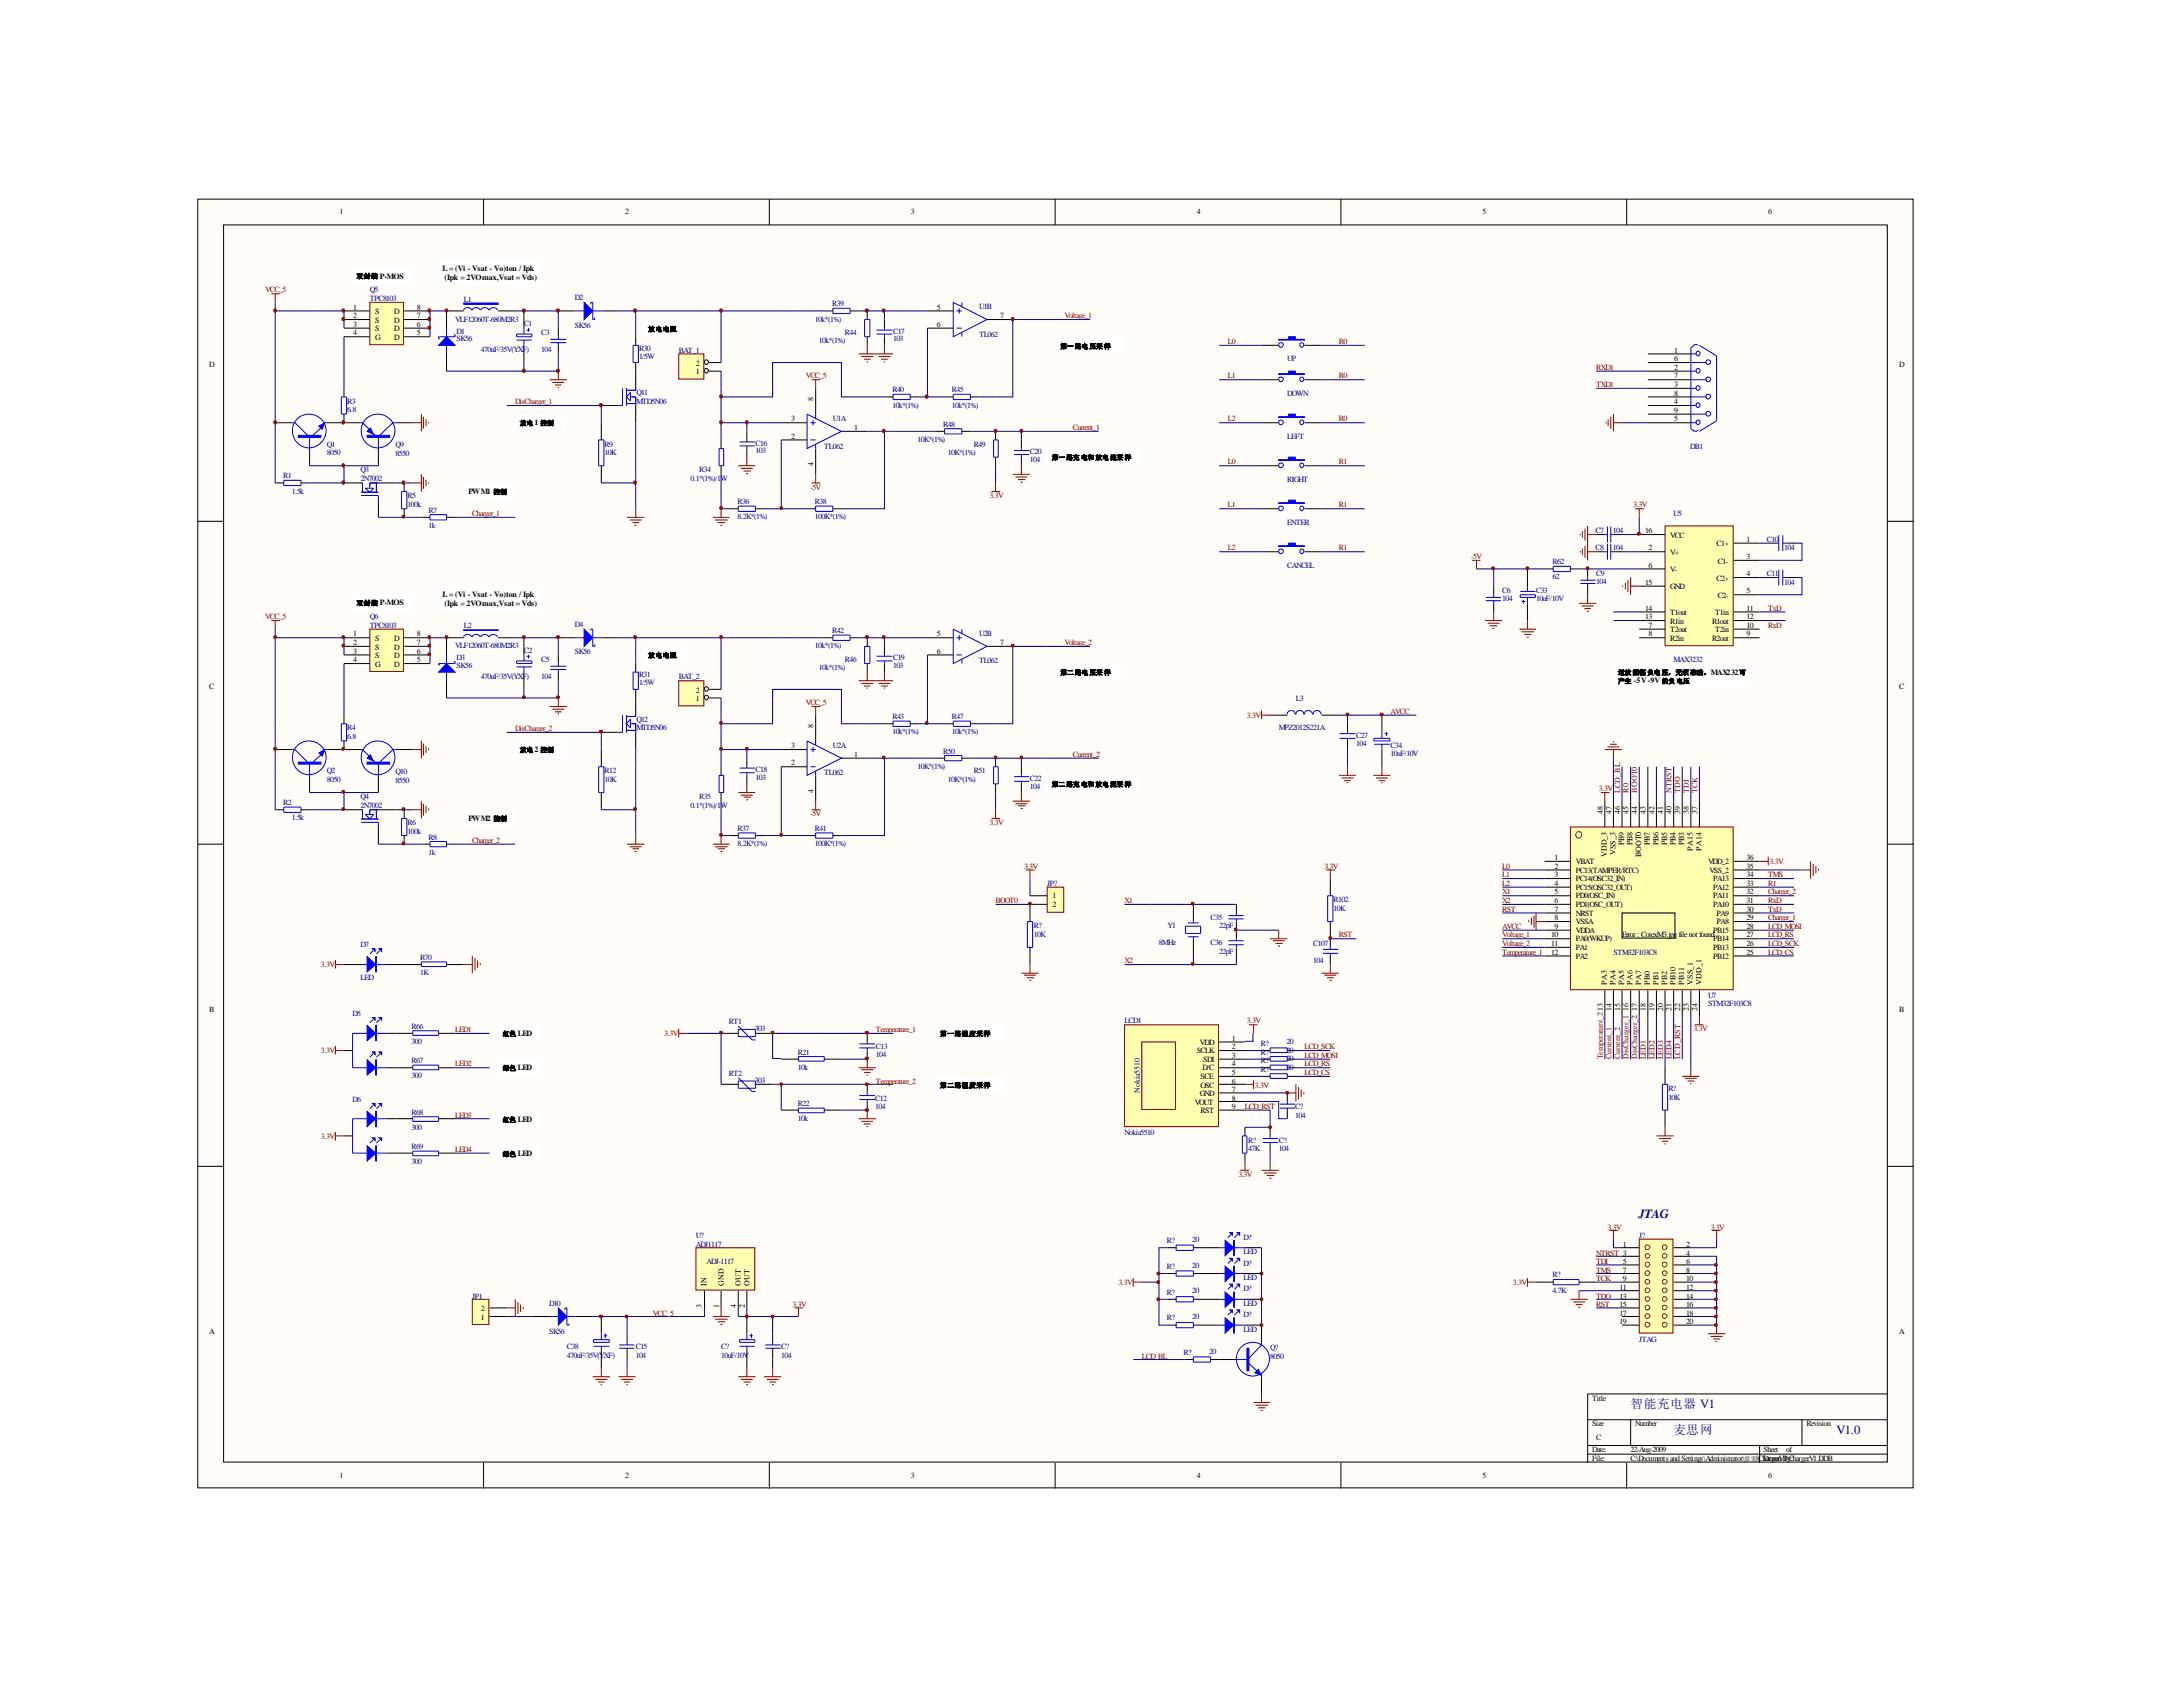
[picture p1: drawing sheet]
<svg xmlns="http://www.w3.org/2000/svg" width="279mm" height="216mm" viewBox="0 0 279 216" stroke-linecap="round" stroke-linejoin="round" font-family="sans-serif">
<defs><g id="words">
<g font-size="1.6" fill="#000080">
<text x="209.7" y="155.9">JTAG</text>
<text x="208.7" y="180.2">智能充电器 V1</text>
<text x="214.2" y="183.5">麦思网</text>
<text x="235" y="183.5">V1.0</text>
</g>
<g font-size="1">
<text x="43.4" y="27.4">1</text>
<text x="80" y="27.4">2</text>
<text x="116.6" y="27.4">3</text>
<text x="153.2" y="27.4">4</text>
<text x="189.7" y="27.4">5</text>
<text x="226.3" y="27.4">6</text>
<text x="48.6" y="35.6">P-MOS</text>
<text x="56.6" y="34.7">L= (Vi - Vsat - Vo)ton / Ipk</text>
<text x="56.9" y="35.8">(Ipk = 2VOmax,Vsat = Vds)</text>
<text x="45.2" y="39.6">1</text>
<text x="45.2" y="40.7">2</text>
<text x="45.2" y="41.8">3</text>
<text x="48" y="40.2">S</text>
<text x="48" y="41.3">S</text>
<text x="50.5" y="41.3">D</text>
<text x="50.5" y="40.2">D</text>
<text x="53.3" y="41.8">6</text>
<text x="53.3" y="40.7">7</text>
<text x="53.3" y="39.6">8</text>
<text x="119.9" y="39.6">5</text>
<text x="119.9" y="41.8">6</text>
<text x="128" y="40.7">7</text>
<text x="26.8" y="46.9">D</text>
<text x="45.2" y="42.9">4</text>
<text x="48" y="43.5">G</text>
<text x="48" y="42.4">S</text>
<text x="50.5" y="43.5">D</text>
<text x="50.5" y="42.4">D</text>
<text x="53.3" y="42.9">5</text>
<text x="89.1" y="47.9">1</text>
<text x="89.1" y="46.8">2</text>
<text x="214.3" y="45.1">1</text>
<text x="214.3" y="46.2">6</text>
<text x="214.3" y="47.3">2</text>
<text x="243.1" y="46.9">D</text>
<text x="101.3" y="53.9">3</text>
<text x="104.1" y="51.3" transform="rotate(-90 104.1 51.3)">8</text>
<text x="214.3" y="48.4">7</text>
<text x="214.3" y="49.5">3</text>
<text x="214.3" y="50.6">8</text>
<text x="214.3" y="51.7">4</text>
<text x="214.3" y="52.8">9</text>
<text x="214.3" y="53.9">5</text>
<text x="68.4" y="54.4">1</text>
<text x="101.3" y="56.1">2</text>
<text x="104.1" y="59.6" transform="rotate(-90 104.1 59.6)">4</text>
<text x="109.3" y="55">1</text>
<text x="59.9" y="63.2">PWM1</text>
<text x="210.6" y="68.2">16</text>
<text x="211" y="70.4">2</text>
<text x="213.8" y="71">V+</text>
<text x="213.8" y="68.8">VCC</text>
<text x="219.7" y="69.9">C1+</text>
<text x="223.5" y="69.3">1</text>
<text x="223.5" y="71.5">3</text>
<text x="48.6" y="77.5">P-MOS</text>
<text x="56.6" y="76.5">L= (Vi - Vsat - Vo)ton / Ipk</text>
<text x="56.9" y="77.6">(Ipk = 2VOmax,Vsat = Vds)</text>
<text x="210.6" y="74.8">15</text>
<text x="211" y="72.6">6</text>
<text x="213.8" y="73.2">V-</text>
<text x="213.8" y="75.4">GND</text>
<text x="219.7" y="74.3">C2+</text>
<text x="219.9" y="72.1">C1-</text>
<text x="219.9" y="76.5">C2-</text>
<text x="223.5" y="73.7">4</text>
<text x="223.5" y="75.9">5</text>
<text x="45.2" y="81.4">1</text>
<text x="45.2" y="82.5">2</text>
<text x="45.2" y="83.7">3</text>
<text x="48" y="82">S</text>
<text x="48" y="83.1">S</text>
<text x="50.5" y="83.1">D</text>
<text x="50.5" y="82">D</text>
<text x="53.3" y="83.7">6</text>
<text x="53.3" y="82.5">7</text>
<text x="53.3" y="81.4">8</text>
<text x="119.9" y="81.4">5</text>
<text x="119.9" y="83.7">6</text>
<text x="128" y="82.5">7</text>
<text x="210.6" y="78.1">14</text>
<text x="210.6" y="79.2">13</text>
<text x="211" y="80.3">7</text>
<text x="211" y="81.4">8</text>
<text x="213.8" y="78.7">T1out</text>
<text x="213.8" y="80.9">T2out</text>
<text x="213.8" y="79.8">R1in</text>
<text x="213.8" y="82">R2in</text>
<text x="219.1" y="79.8">R1out</text>
<text x="219.1" y="82">R2out</text>
<text x="219.5" y="78.7">T1in</text>
<text x="219.5" y="80.9">T2in</text>
<text x="223.5" y="79.2">12</text>
<text x="223.5" y="81.4">9</text>
<text x="223.5" y="78.1">11</text>
<text x="223.5" y="80.3">10</text>
<text x="26.8" y="88.1">C</text>
<text x="45.2" y="84.8">4</text>
<text x="48" y="85.3">G</text>
<text x="48" y="84.2">S</text>
<text x="50.5" y="85.3">D</text>
<text x="50.5" y="84.2">D</text>
<text x="53.3" y="84.8">5</text>
<text x="89.1" y="89.7">1</text>
<text x="89.1" y="88.6">2</text>
<text x="209.1" y="87.5">-5V-9V</text>
<text x="218.9" y="86.4">MAX232</text>
<text x="243.1" y="88.1">C</text>
<text x="101.3" y="95.8">3</text>
<text x="104.1" y="93.1" transform="rotate(-90 104.1 93.1)">8</text>
<text x="68.4" y="96.3">2</text>
<text x="101.3" y="98">2</text>
<text x="104.1" y="101.4" transform="rotate(-90 104.1 101.4)">4</text>
<text x="109.3" y="96.9">1</text>
<text x="59.9" y="105.1">PWM2</text>
<text x="205.1" y="104.1" transform="rotate(-90 205.1 104.1)">48</text>
<text x="206.2" y="104.1" transform="rotate(-90 206.2 104.1)">47</text>
<text x="207.3" y="104.1" transform="rotate(-90 207.3 104.1)">46</text>
<text x="208.4" y="104.1" transform="rotate(-90 208.4 104.1)">45</text>
<text x="209.5" y="104.1" transform="rotate(-90 209.5 104.1)">44</text>
<text x="210.7" y="104.1" transform="rotate(-90 210.7 104.1)">43</text>
<text x="211.8" y="104.1" transform="rotate(-90 211.8 104.1)">42</text>
<text x="212.9" y="104.1" transform="rotate(-90 212.9 104.1)">41</text>
<text x="214" y="104.1" transform="rotate(-90 214 104.1)">40</text>
<text x="215.1" y="104.1" transform="rotate(-90 215.1 104.1)">39</text>
<text x="216.2" y="104.1" transform="rotate(-90 216.2 104.1)">38</text>
<text x="217.3" y="104.1" transform="rotate(-90 217.3 104.1)">37</text>
<text x="199" y="110.1">1</text>
<text x="199" y="111.2">2</text>
<text x="199" y="112.3">3</text>
<text x="199" y="113.4">4</text>
<text x="201.7" y="110.6">VBAT</text>
<text x="201.7" y="111.7">PC13(TAMPER/RTC)</text>
<text x="201.7" y="112.8">PC14(OSC32_IN)</text>
<text x="201.7" y="113.9">PC15(OSC32_OUT)</text>
<text x="205.7" y="109.7" transform="rotate(-90 205.7 109.7)">VDD_3</text>
<text x="206.8" y="109.5" transform="rotate(-90 206.8 109.5)">VSS_3</text>
<text x="207.9" y="108.2" transform="rotate(-90 207.9 108.2)">PB9</text>
<text x="209" y="108.2" transform="rotate(-90 209 108.2)">PB8</text>
<text x="210.1" y="109.7" transform="rotate(-90 210.1 109.7)">BOOT0</text>
<text x="211.2" y="108.2" transform="rotate(-90 211.2 108.2)">PB7</text>
<text x="212.3" y="108.2" transform="rotate(-90 212.3 108.2)">PB6</text>
<text x="213.4" y="108.2" transform="rotate(-90 213.4 108.2)">PB5</text>
<text x="214.5" y="108.2" transform="rotate(-90 214.5 108.2)">PB4</text>
<text x="215.6" y="108.2" transform="rotate(-90 215.6 108.2)">PB3</text>
<text x="216.7" y="108.9" transform="rotate(-90 216.7 108.9)">PA15</text>
<text x="217.8" y="108.9" transform="rotate(-90 217.8 108.9)">PA14</text>
<text x="218.6" y="110.6">VDD_2</text>
<text x="218.8" y="111.7">VSS_2</text>
<text x="219.3" y="112.8">PA13</text>
<text x="219.3" y="113.9">PA12</text>
<text x="223.5" y="110.1">36</text>
<text x="223.5" y="111.2">35</text>
<text x="223.5" y="112.3">34</text>
<text x="223.5" y="113.4">33</text>
<text x="134.7" y="115">1</text>
<text x="134.7" y="116.1">2</text>
<text x="198.5" y="120">10</text>
<text x="199" y="114.5">5</text>
<text x="199" y="115.6">6</text>
<text x="199" y="116.7">7</text>
<text x="199" y="117.8">8</text>
<text x="199" y="118.9">9</text>
<text x="201.7" y="115">PD0(OSC_IN)</text>
<text x="201.7" y="116.1">PD1(OSC_OUT)</text>
<text x="201.7" y="117.2">NRST</text>
<text x="201.7" y="118.3">VSSA</text>
<text x="201.7" y="119.4">VDDA</text>
<text x="207.6" y="120">Error: CotexM3.jpgfilenot found.</text>
<text x="219.3" y="115">PA11</text>
<text x="219.3" y="116.1">PA10</text>
<text x="219.3" y="119.4">PB15</text>
<text x="219.7" y="117.2">PA9</text>
<text x="219.7" y="118.3">PA8</text>
<text x="223.5" y="114.5">32</text>
<text x="223.5" y="115.6">31</text>
<text x="223.5" y="116.7">30</text>
<text x="223.5" y="117.8">29</text>
<text x="223.5" y="118.9">28</text>
<text x="223.5" y="120">27</text>
<text x="198.5" y="121.1">11</text>
<text x="198.5" y="122.2">12</text>
<text x="201.7" y="121.6">PA1</text>
<text x="201.7" y="122.7">PA2</text>
<text x="201.7" y="120.5">PA0(WKUP)</text>
<text x="219.3" y="122.7">PB12</text>
<text x="219.3" y="121.6">PB13</text>
<text x="219.3" y="120.5">PB14</text>
<text x="223.5" y="122.2">25</text>
<text x="223.5" y="121.1">26</text>
<text x="26.8" y="129.5">B</text>
<text x="205.7" y="126.1" transform="rotate(-90 205.7 126.1)">PA3</text>
<text x="206.2" y="129.4" transform="rotate(-90 206.2 129.4)">14</text>
<text x="206.8" y="126.1" transform="rotate(-90 206.8 126.1)">PA4</text>
<text x="207.3" y="129.4" transform="rotate(-90 207.3 129.4)">15</text>
<text x="207.9" y="126.1" transform="rotate(-90 207.9 126.1)">PA5</text>
<text x="208.4" y="129.4" transform="rotate(-90 208.4 129.4)">16</text>
<text x="209" y="126.1" transform="rotate(-90 209 126.1)">PA6</text>
<text x="209.5" y="129.4" transform="rotate(-90 209.5 129.4)">17</text>
<text x="210.1" y="126.1" transform="rotate(-90 210.1 126.1)">PA7</text>
<text x="210.7" y="129.4" transform="rotate(-90 210.7 129.4)">18</text>
<text x="211.2" y="126.1" transform="rotate(-90 211.2 126.1)">PB0</text>
<text x="211.8" y="129.4" transform="rotate(-90 211.8 129.4)">19</text>
<text x="212.3" y="126.1" transform="rotate(-90 212.3 126.1)">PB1</text>
<text x="212.9" y="129.4" transform="rotate(-90 212.9 129.4)">20</text>
<text x="213.4" y="126.1" transform="rotate(-90 213.4 126.1)">PB2</text>
<text x="214" y="129.4" transform="rotate(-90 214 129.4)">21</text>
<text x="214.5" y="126.1" transform="rotate(-90 214.5 126.1)">PB10</text>
<text x="215.1" y="129.4" transform="rotate(-90 215.1 129.4)">22</text>
<text x="215.6" y="126.1" transform="rotate(-90 215.6 126.1)">PB11</text>
<text x="216.2" y="129.4" transform="rotate(-90 216.2 129.4)">23</text>
<text x="216.7" y="126.1" transform="rotate(-90 216.7 126.1)">VSS_1</text>
<text x="217.3" y="129.4" transform="rotate(-90 217.3 129.4)">24</text>
<text x="217.8" y="126.1" transform="rotate(-90 217.8 126.1)">VDD_1</text>
<text x="243.1" y="129.5">B</text>
<text x="66.3" y="132.6">LED</text>
<text x="66.3" y="137">LED</text>
<text x="153.2" y="134.8">SCLK</text>
<text x="153.6" y="133.7">VDD</text>
<text x="153.9" y="137">D/C</text>
<text x="154" y="135.9">SDI</text>
<text x="157.6" y="133.2">1</text>
<text x="157.6" y="134.3">2</text>
<text x="157.6" y="135.4">3</text>
<text x="157.6" y="136.5">4</text>
<text x="157.6" y="137.6">5</text>
<text x="66.3" y="143.6">LED</text>
<text x="152.9" y="141.4">VOUT</text>
<text x="153.6" y="140.3">GND</text>
<text x="153.7" y="138.1">SCE</text>
<text x="153.7" y="139.2">OSC</text>
<text x="153.7" y="142.5">RST</text>
<text x="157.6" y="139.8">7</text>
<text x="157.6" y="138.7">6</text>
<text x="157.6" y="140.9">8</text>
<text x="157.6" y="142">9</text>
<text x="66.3" y="148">LED</text>
<text x="207.7" y="159.6">1</text>
<text x="207.7" y="161.8">5</text>
<text x="215.8" y="159.6">2</text>
<text x="215.8" y="160.7">4</text>
<text x="215.8" y="161.8">6</text>
<text x="61.6" y="167.8">2</text>
<text x="89.8" y="167.4" transform="rotate(-90 89.8 167.4)">3</text>
<text x="90.4" y="164.6" transform="rotate(-90 90.4 164.6)">IN</text>
<text x="92" y="167.4" transform="rotate(-90 92 167.4)">1</text>
<text x="92.6" y="164.6" transform="rotate(-90 92.6 164.6)">GND</text>
<text x="94.2" y="167.4" transform="rotate(-90 94.2 167.4)">4</text>
<text x="94.8" y="164.6" transform="rotate(-90 94.8 164.6)">OUT</text>
<text x="95.3" y="167.4" transform="rotate(-90 95.3 167.4)">2</text>
<text x="95.9" y="164.6" transform="rotate(-90 95.9 164.6)">OUT</text>
<text x="207.3" y="165.1">11</text>
<text x="207.3" y="166.2">13</text>
<text x="207.3" y="167.3">15</text>
<text x="207.7" y="162.9">7</text>
<text x="207.7" y="164">9</text>
<text x="215.8" y="162.9">8</text>
<text x="215.8" y="164">10</text>
<text x="215.8" y="165.1">12</text>
<text x="215.8" y="166.2">14</text>
<text x="215.8" y="167.3">16</text>
<text x="26.8" y="170.7">A</text>
<text x="61.6" y="168.9">1</text>
<text x="207.3" y="168.4">17</text>
<text x="207.3" y="169.5">19</text>
<text x="215.8" y="168.4">18</text>
<text x="215.8" y="169.5">20</text>
<text x="243.1" y="170.7">A</text>
<text x="203.8" y="179.2">Title</text>
<text x="203.8" y="182.5">Size</text>
<text x="203.8" y="185.8">Date:</text>
<text x="204.3" y="184.2">C</text>
<text x="208.7" y="185.8">22-Aug-2009</text>
<text x="209.3" y="182.5">Number</text>
<text x="225.7" y="185.8">Sheet</text>
<text x="228.6" y="185.8">of</text>
<text x="231.2" y="182.5">Revision</text>
<text x="43.4" y="189.1">1</text>
<text x="80" y="189.1">2</text>
<text x="116.6" y="189.1">3</text>
<text x="153.2" y="189.1">4</text>
<text x="189.7" y="189.1">5</text>
<text x="203.8" y="186.9">File:</text>
<text x="208.7" y="186.9">C:\Documents andSettings\Administrator\</text>
<text x="224.9" y="186.9">\ChDarragwnBy:hargerV1.DDB</text>
<text x="226.3" y="189.1">6</text>
<text x="227.2" y="186.9">erV1\C</text>
</g>
<g font-size="1" fill="#800000">
<text x="34" y="37.4">VCC_5</text>
<text x="136.2" y="40.7">Voltage_1</text>
<text x="157.1" y="44">L0</text>
<text x="171.4" y="44">R0</text>
<text x="204.3" y="47.3">RXD1</text>
<text x="66" y="51.7">DisCharger_1</text>
<text x="103.1" y="48.4">VCC_5</text>
<text x="157.1" y="48.4">L1</text>
<text x="157.1" y="53.9">L2</text>
<text x="171.4" y="48.4">R0</text>
<text x="171.4" y="53.9">R0</text>
<text x="204.3" y="49.5">TXD1</text>
<text x="137.3" y="55">Current_1</text>
<text x="157.1" y="59.4">L0</text>
<text x="171.4" y="59.4">R1</text>
<text x="103.7" y="62.7">-5V</text>
<text x="126.7" y="63.8">3.3V</text>
<text x="157.1" y="64.9">L1</text>
<text x="171.4" y="64.9">R1</text>
<text x="209" y="64.9">3.3V</text>
<text x="60.5" y="66">Charger_1</text>
<text x="157.1" y="70.4">L2</text>
<text x="171.4" y="70.4">R1</text>
<text x="188.3" y="71.5">-5V</text>
<text x="34" y="79.2">VCC_5</text>
<text x="136.2" y="82.5">Voltage_2</text>
<text x="226.3" y="78.1">TxD</text>
<text x="226.3" y="80.3">RxD</text>
<text x="66" y="93.6">DisCharger_2</text>
<text x="103.1" y="90.3">VCC_5</text>
<text x="159.6" y="91.9">3.3V</text>
<text x="178" y="91.4">AVCC</text>
<text x="137.3" y="96.9">Current_2</text>
<text x="204.6" y="101.3">3.3V</text>
<text x="207.3" y="101.4" transform="rotate(-90 207.3 101.4)">LCD_BL</text>
<text x="208.4" y="101.4" transform="rotate(-90 208.4 101.4)">R0</text>
<text x="209.5" y="101.4" transform="rotate(-90 209.5 101.4)">BOOT0</text>
<text x="214" y="101.4" transform="rotate(-90 214 101.4)">NTRST</text>
<text x="215.1" y="101.4" transform="rotate(-90 215.1 101.4)">TDO</text>
<text x="216.2" y="101.4" transform="rotate(-90 216.2 101.4)">TDI</text>
<text x="217.3" y="101.4" transform="rotate(-90 217.3 101.4)">TCK</text>
<text x="60.5" y="107.9">Charger_2</text>
<text x="103.7" y="104.5">-5V</text>
<text x="126.7" y="105.6">3.3V</text>
<text x="131.1" y="111.2">3.3V</text>
<text x="169.5" y="111.2">3.3V</text>
<text x="192.3" y="111.2">L0</text>
<text x="192.3" y="112.3">L1</text>
<text x="192.3" y="113.4">L2</text>
<text x="226.3" y="112.3">TMS</text>
<text x="226.3" y="113.4">R1</text>
<text x="226.5" y="110.6">3.3V</text>
<text x="127.4" y="115.6">BOOT0</text>
<text x="143.9" y="115.6">X1</text>
<text x="171.4" y="120">RST</text>
<text x="192.3" y="118.9">AVCC</text>
<text x="192.3" y="120">Voltage_1</text>
<text x="192.3" y="116.7">RST</text>
<text x="192.3" y="114.5">X1</text>
<text x="192.3" y="115.6">X2</text>
<text x="226.3" y="116.7">TxD</text>
<text x="226.3" y="115.6">RxD</text>
<text x="226.3" y="114.5">Charger_2</text>
<text x="226.3" y="117.8">Charger_1</text>
<text x="226.3" y="118.9">LCD_MOSI</text>
<text x="226.3" y="120">LCD_RS</text>
<text x="41.1" y="123.8">3.3V</text>
<text x="143.9" y="123.3">X2</text>
<text x="192.3" y="122.2">Temperature_1</text>
<text x="192.3" y="121.1">Voltage_2</text>
<text x="226.3" y="121.1">LCD_SCK</text>
<text x="226.3" y="122.2">LCD_CS</text>
<text x="159.6" y="131">3.3V</text>
<text x="216.7" y="132">3.3V</text>
<text x="41.1" y="134.8">3.3V</text>
<text x="58.3" y="132.1">LED1</text>
<text x="58.3" y="136.5">LED2</text>
<text x="85" y="132.6">3.3V</text>
<text x="112.1" y="132.1">Temperature_1</text>
<text x="167" y="134.3">LCD_SCK</text>
<text x="167" y="135.4">LCD_MOSI</text>
<text x="167" y="136.5">LCD_RS</text>
<text x="167" y="137.6">LCD_CS</text>
<text x="205.1" y="135.6" transform="rotate(-90 205.1 135.6)">Temperature_213</text>
<text x="206.2" y="135.6" transform="rotate(-90 206.2 135.6)">Current_1</text>
<text x="207.3" y="135.6" transform="rotate(-90 207.3 135.6)">Current_2</text>
<text x="208.4" y="135.6" transform="rotate(-90 208.4 135.6)">DisCharger_1</text>
<text x="209.5" y="135.6" transform="rotate(-90 209.5 135.6)">DisCharger_2</text>
<text x="210.7" y="135.6" transform="rotate(-90 210.7 135.6)">LED1</text>
<text x="211.8" y="135.6" transform="rotate(-90 211.8 135.6)">LED2</text>
<text x="212.9" y="135.6" transform="rotate(-90 212.9 135.6)">LED3</text>
<text x="214" y="135.6" transform="rotate(-90 214 135.6)">LED4</text>
<text x="215.1" y="135.6" transform="rotate(-90 215.1 135.6)">LCD_RST</text>
<text x="58.3" y="143.1">LED3</text>
<text x="112.1" y="138.7">Temperature_2</text>
<text x="159.3" y="142">LCD_RST</text>
<text x="160.6" y="139.2">3.3V</text>
<text x="41.1" y="145.8">3.3V</text>
<text x="58.3" y="147.5">LED4</text>
<text x="158.5" y="150.6">3.3V</text>
<text x="204.3" y="161.8">TDI</text>
<text x="204.3" y="160.7">NTRST 3</text>
<text x="205.7" y="157.4">3.3V</text>
<text x="218.9" y="157.4">3.3V</text>
<text x="101.4" y="167.3">3.3V</text>
<text x="143.2" y="164.5">3.3V</text>
<text x="193.6" y="164.5">3.3V</text>
<text x="204.3" y="162.9">TMS</text>
<text x="204.3" y="164">TCK</text>
<text x="204.3" y="166.2">TDO</text>
<text x="204.3" y="167.3">RST</text>
<text x="83.6" y="168.4">VCC_5</text>
<text x="146.1" y="173.9">LCD_BL</text>
</g>
<g font-size="1" fill="#000080">
<text x="47.3" y="37.4">Q5</text>
<text x="47.3" y="38.5">TPC8103</text>
<text x="58.3" y="41.2">VLF12060T-680M2R3</text>
<text x="59.4" y="38.7">L1</text>
<text x="67.1" y="41.7">C1</text>
<text x="73.6" y="38.4">D2</text>
<text x="73.6" y="42">SK56</text>
<text x="104.3" y="41.2">10k*(1%)</text>
<text x="106.5" y="39.2">R39</text>
<text x="125.3" y="39.5">U1B</text>
<text x="58.4" y="42.8">D1</text>
<text x="58.4" y="43.7">SK56</text>
<text x="61.6" y="45">470uF/35V(YXF)</text>
<text x="69.3" y="42.8">C3</text>
<text x="69.3" y="45">104</text>
<text x="81.8" y="45">R30</text>
<text x="81.8" y="45.9">1/5W</text>
<text x="86.9" y="45.1">BAT_1</text>
<text x="104.8" y="43.9">10k*(1%)</text>
<text x="108.1" y="42.8">R44</text>
<text x="114.3" y="42.8">C17</text>
<text x="114.3" y="43.7">103</text>
<text x="125.3" y="43.1">TL062</text>
<text x="164.8" y="46.2">UP</text>
<text x="44.4" y="51.6">R3</text>
<text x="44.4" y="52.7">6.8</text>
<text x="81.4" y="50.5">Q11</text>
<text x="81.4" y="51.6">MTD5N06</text>
<text x="106.6" y="53.8">U1A</text>
<text x="114.2" y="50.2">R40</text>
<text x="114.2" y="52.2">10k*(1%)</text>
<text x="121.8" y="50.2">R45</text>
<text x="121.8" y="52.2">10k*(1%)</text>
<text x="164.8" y="50.6">DOWN</text>
<text x="41.8" y="57.2">Q1</text>
<text x="41.8" y="58.3">8050</text>
<text x="50.6" y="57.2">Q9</text>
<text x="50.6" y="58.3">8550</text>
<text x="77.4" y="57.2">R9</text>
<text x="77.4" y="58.3">10K</text>
<text x="96.7" y="57.1">C16</text>
<text x="96.7" y="58">103</text>
<text x="105.5" y="57.4">TL062</text>
<text x="117.4" y="56.6">10K*(1%)</text>
<text x="120.7" y="54.6">R48</text>
<text x="121.3" y="58.3">10K*(1%)</text>
<text x="124.6" y="57.2">R49</text>
<text x="131.8" y="58.2">C20</text>
<text x="131.8" y="59.1">104</text>
<text x="164.8" y="56.1">LEFT</text>
<text x="216.3" y="57.4">DB1</text>
<text x="36.2" y="61.2">R1</text>
<text x="37.3" y="63.2">1.5k</text>
<text x="46.1" y="60.5">Q3</text>
<text x="46.1" y="61.6">2N7002</text>
<text x="52.2" y="63.8">R5</text>
<text x="52.2" y="64.9">100k</text>
<text x="54.9" y="65.6">R7</text>
<text x="88.4" y="61.6">0.1*(1%)/1W</text>
<text x="89.5" y="60.5">R34</text>
<text x="94.4" y="64.5">R36</text>
<text x="104.3" y="64.5">R38</text>
<text x="164.8" y="61.6">RIGHT</text>
<text x="54.9" y="67.6">1k</text>
<text x="94.4" y="66.5">8.2K*(1%)</text>
<text x="104.3" y="66.5">100K*(1%)</text>
<text x="164.8" y="67.1">ENTER</text>
<text x="204.2" y="70.4">C8</text>
<text x="204.2" y="68.2">C7</text>
<text x="206.4" y="70.4">104</text>
<text x="206.4" y="68.2">104</text>
<text x="214.2" y="66">U5</text>
<text x="226.1" y="69.3">C10</text>
<text x="228.3" y="70.4">104</text>
<text x="164.8" y="72.6">CANCEL</text>
<text x="192.3" y="75.9">C6</text>
<text x="192.3" y="77">104</text>
<text x="196.6" y="75.9">C33</text>
<text x="196.6" y="77">10uF/10V</text>
<text x="198.7" y="72.2">R62</text>
<text x="198.7" y="74.1">62</text>
<text x="204.3" y="73.7">C9</text>
<text x="204.3" y="74.8">104</text>
<text x="226.1" y="73.7">C11</text>
<text x="228.3" y="74.8">104</text>
<text x="47.3" y="79.2">Q6</text>
<text x="47.3" y="80.3">TPC8103</text>
<text x="58.3" y="83">VLF12060T-680M2R3</text>
<text x="59.4" y="80.4">L2</text>
<text x="67.1" y="83.6">C2</text>
<text x="73.6" y="80.3">D4</text>
<text x="73.6" y="83.7">SK56</text>
<text x="104.3" y="83">10k*(1%)</text>
<text x="106.5" y="81">R42</text>
<text x="125.3" y="81.4">U2B</text>
<text x="58.4" y="84.5">D3</text>
<text x="58.4" y="85.5">SK56</text>
<text x="61.6" y="86.9">470uF/35V(YXF)</text>
<text x="69.3" y="84.7">C5</text>
<text x="69.3" y="86.9">104</text>
<text x="81.8" y="86.7">R31</text>
<text x="81.8" y="87.7">1/5W</text>
<text x="86.9" y="87">BAT_2</text>
<text x="104.8" y="85.8">10k*(1%)</text>
<text x="108.1" y="84.7">R46</text>
<text x="114.3" y="84.5">C19</text>
<text x="114.3" y="85.5">103</text>
<text x="125.3" y="84.8">TL062</text>
<text x="165.9" y="89.7">L3</text>
<text x="214.2" y="84.8">MAX3232</text>
<text x="44.4" y="93.5">R4</text>
<text x="44.4" y="94.6">6.8</text>
<text x="81.4" y="92.4">Q12</text>
<text x="81.4" y="93.5">MTD5N06</text>
<text x="106.6" y="95.7">U2A</text>
<text x="114.2" y="92">R43</text>
<text x="114.2" y="94">10k*(1%)</text>
<text x="121.8" y="92">R47</text>
<text x="121.8" y="94">10k*(1%)</text>
<text x="163.7" y="93.5">MPZ2012S221A</text>
<text x="173.6" y="94.4">C27</text>
<text x="173.6" y="95.4">104</text>
<text x="178" y="95.7">C34</text>
<text x="41.8" y="99">Q2</text>
<text x="41.8" y="100.1">8050</text>
<text x="50.6" y="99.1">Q10</text>
<text x="50.6" y="100.2">8550</text>
<text x="77.4" y="99">R12</text>
<text x="77.4" y="100.1">10K</text>
<text x="96.7" y="98.8">C18</text>
<text x="96.7" y="99.8">103</text>
<text x="105.5" y="99.1">TL062</text>
<text x="117.4" y="98.4">10K*(1%)</text>
<text x="120.7" y="96.4">R50</text>
<text x="121.3" y="100.1">10K*(1%)</text>
<text x="124.6" y="99">R51</text>
<text x="131.8" y="99.9">C22</text>
<text x="131.8" y="100.9">104</text>
<text x="178" y="96.8">10uF/10V</text>
<text x="36.2" y="103">R2</text>
<text x="37.3" y="105">1.5k</text>
<text x="46.1" y="102.3">Q4</text>
<text x="46.1" y="103.4">2N7002</text>
<text x="52.2" y="105.6">R6</text>
<text x="52.2" y="106.7">100k</text>
<text x="54.9" y="107.4">R8</text>
<text x="88.4" y="103.4">0.1*(1%)/1W</text>
<text x="89.5" y="102.3">R35</text>
<text x="94.4" y="106.3">R37</text>
<text x="104.3" y="106.3">R41</text>
<text x="54.9" y="109.4">1k</text>
<text x="94.4" y="108.3">8.2K*(1%)</text>
<text x="104.3" y="108.3">100K*(1%)</text>
<text x="134" y="113.4">JP?</text>
<text x="132.3" y="118.8">R?</text>
<text x="132.3" y="119.9">10K</text>
<text x="149.4" y="118.8">Y1</text>
<text x="154.9" y="117.7">C35</text>
<text x="156" y="118.8">22pF</text>
<text x="170.7" y="115.5">R102</text>
<text x="170.7" y="116.6">10K</text>
<text x="46.1" y="121.2">D7</text>
<text x="46.1" y="125.4">LED</text>
<text x="53.8" y="122.9">R70</text>
<text x="53.8" y="124.8">1K</text>
<text x="148.3" y="121">8MHz</text>
<text x="154.9" y="121">C36</text>
<text x="156" y="122.1">22pF</text>
<text x="168.1" y="121.1">C107</text>
<text x="168.1" y="123.3">104</text>
<text x="206.5" y="122.2">STM32F103C8</text>
<text x="45.1" y="130">D5</text>
<text x="52.7" y="131.7">R66</text>
<text x="93.3" y="131.1">RT1</text>
<text x="96.6" y="132">303</text>
<text x="143.9" y="131">LCD1</text>
<text x="218.6" y="127.7">U7</text>
<text x="218.6" y="128.8">STM32F103C8</text>
<text x="52.7" y="133.6">300</text>
<text x="52.7" y="136.1">R67</text>
<text x="93.3" y="137.7">RT2</text>
<text x="102.1" y="135">R21</text>
<text x="102.1" y="136.9">10k</text>
<text x="112.1" y="134.2">C13</text>
<text x="112.1" y="135.3">104</text>
<text x="161.4" y="133.9">R?</text>
<text x="161.4" y="135">R?</text>
<text x="161.4" y="136.1">R?</text>
<text x="161.4" y="137.2">R?</text>
<text x="164.7" y="133.6">20</text>
<text x="164.7" y="134.7">20</text>
<text x="164.7" y="135.8">20</text>
<text x="164.7" y="136.9">20</text>
<text x="45.1" y="141.1">D6</text>
<text x="52.7" y="138">300</text>
<text x="52.7" y="142.7">R68</text>
<text x="96.6" y="138.6">303</text>
<text x="102.1" y="141.6">R22</text>
<text x="102.1" y="143.5">10k</text>
<text x="112" y="140.9">C12</text>
<text x="112" y="142">104</text>
<text x="145.9" y="139.9" transform="rotate(-90 145.9 139.9)">Nokia5510</text>
<text x="165.8" y="142">C?</text>
<text x="165.8" y="143.1">104</text>
<text x="213.5" y="139.6">R?</text>
<text x="213.5" y="140.7">10K</text>
<text x="52.7" y="144.6">300</text>
<text x="52.7" y="147.1">R69</text>
<text x="52.7" y="149">300</text>
<text x="143.9" y="145.3">Nokia5510</text>
<text x="159.8" y="146.2">R?</text>
<text x="159.8" y="147.3">47K</text>
<text x="163.7" y="146.2">C?</text>
<text x="163.7" y="147.3">104</text>
<text x="89.1" y="158.5">U?</text>
<text x="89.1" y="159.6">ADJ1117</text>
<text x="90.4" y="161.8">ADJ-1117</text>
<text x="149.4" y="159.1">R?</text>
<text x="152.6" y="158.9">20</text>
<text x="159.2" y="162">D?</text>
<text x="159.2" y="158.7">D?</text>
<text x="159.2" y="160.5">LED</text>
<text x="209.8" y="158.5">J?</text>
<text x="60.5" y="166.2">JP1</text>
<text x="70.3" y="167.1">D10</text>
<text x="149.4" y="162.4">R?</text>
<text x="149.4" y="165.7">R?</text>
<text x="152.6" y="162.2">20</text>
<text x="152.6" y="165.5">20</text>
<text x="159.2" y="165.3">D?</text>
<text x="159.2" y="167.1">LED</text>
<text x="159.2" y="163.8">LED</text>
<text x="198.7" y="163.5">R?</text>
<text x="198.7" y="165.5">4.7K</text>
<text x="70.3" y="170.7">SK56</text>
<text x="72.6" y="172.6">C38</text>
<text x="72.6" y="173.7">470uF/35V(YXF)</text>
<text x="81.4" y="172.6">C15</text>
<text x="81.4" y="173.7">104</text>
<text x="92.3" y="172.6">C?</text>
<text x="92.3" y="173.7">10uF/10V</text>
<text x="100" y="172.6">C?</text>
<text x="100" y="173.7">104</text>
<text x="149.4" y="169">R?</text>
<text x="151.5" y="173.4">R?</text>
<text x="152.6" y="168.8">20</text>
<text x="154.8" y="173.2">20</text>
<text x="159.2" y="168.6">D?</text>
<text x="159.2" y="170.4">LED</text>
<text x="162.6" y="172.8">Q?</text>
<text x="162.6" y="173.9">8050</text>
<text x="209.8" y="171.7">JTAG</text>
</g>
<g font-size=".8">
<text x="45.6" y="35.6">双封装</text>
<text x="83" y="42.4">放电电阻</text>
<text x="135.7" y="44.6">第一 路电 压采 样</text>
<text x="66.5" y="54.4">放电</text>
<text x="69.2" y="54.4">控制</text>
<text x="134.6" y="58.8">第一 路充 电和 放电 流采 样</text>
<text x="63.2" y="63.2">控制</text>
<text x="45.6" y="77.5">双封装</text>
<text x="83" y="84.2">放电电阻</text>
<text x="135.7" y="86.4">第二 路电 压采 样</text>
<text x="207.1" y="86.4">运放 摆幅 负电 压，无须 准确。</text>
<text x="207.1" y="87.5">产生</text>
<text x="212.7" y="87.5">的负 电压</text>
<text x="222.6" y="86.4">可</text>
<text x="66.5" y="96.3">放电</text>
<text x="69.2" y="96.3">控制</text>
<text x="134.6" y="100.7">第二 路充 电和 放电 流采 样</text>
<text x="63.2" y="105.1">控制</text>
<text x="64.3" y="132.6">红色</text>
<text x="64.3" y="137">绿色</text>
<text x="120.3" y="132.6">第一路温度采样</text>
<text x="64.3" y="143.6">红色</text>
<text x="120.3" y="139.2">第二路温度采样</text>
<text x="64.3" y="148">绿色</text>
<text x="223.2" y="186.9">桌面</text>
</g>
</g></defs>
<path d="M25.3 25.5h219.6v164.9h-219.6z" fill="#fffcf8"/>
<g fill="none" stroke="#000" stroke-width=".13">
<path d="M25.3 25.5h219.6v164.9h-219.6zM28.6 28.8h213v158.3h-213zM61.9 25.5v3.3M98.5 25.5v3.3M135 25.5v3.3M171.6 25.5v3.3M208.2 25.5v3.3M25.3 66.7h3.3M241.6 66.7h3.3M25.3 108h3.3M241.6 108h3.3M92.3 132.2h2.2"/>
<path d="M92.3 138.8h2.2M96.7 132.2h2.2M96.7 138.8h2.2M100 135.6h2.2M105.5 135.6h2.2M111 132.2v1.1M111 134.5v1.1M111 138.8v1.1M25.3 149.3h3.3M100 142.1h2.2M105.5 142.1h2.2M111 141v1.1"/>
<path d="M241.6 149.3h3.3M241.6 178.4h-38.4v8.8M61.9 187.2v3.3M98.5 187.2v3.3M135 187.2v3.3M171.6 187.2v3.3M203.2 181.7h38.4M203.2 185h38.4M203.2 186.1h38.4M208.2 187.2v3.3M208.7 181.7v3.3M225.2 185v2.2"/>
<path d="M230.6 181.7v3.3"/>
</g>
<g fill="none" stroke="#00f" stroke-width=".13">
<path d="M94.5 131.7h2.2v1h-2.2zM94.5 138.3h2.2v1h-2.2zM94.5 131.3l1.8 1.8h.4M94.5 137.9l1.8 1.8h.4M102.2 135.2h3.3v.6h-3.3zM110 134.1h2M110 133.6h2M111 133.3v.3M111 134.1v.4M111 139.9v.3M102.2 141.8h3.3v.6h-3.3zM110 140.7h2"/>
<path d="M110 140.2h2M111 140.7v.3"/>
</g>
<path d="M109.9 136.7h2.2M110.2 136.9h1.6M110.6 137.2h.8M110.9 137.6h.2M111 135.6v1.1M109.9 143.2h2.2M110.2 143.5h1.6M110.6 143.8h.8M110.9 144.2h.2M111 142.1v1.1" fill="none" stroke="#800000" stroke-width=".13"/>
<path d="M88 132.2h4.3v6.6M98.9 138.8h15.4M100 138.8v3.3M107.7 135.6h3.3M114.3 132.2h-15.4v3.3h1.1M107.7 142.1h3.3" fill="none" stroke="#000080" stroke-width=".13"/>
<path d="M213.2 67.4h8.6v15.2h-8.6z" fill="#ffffb0"/>
<g fill="none" stroke="#800000" stroke-width=".13">
<path d="M188.4 71.7h1.1M189 71.7v1.1M190.1 79.4h2.2M190.4 79.8h1.5M191.2 78.3v1.1M195.5 79.4v1.1M202.1 77.2h2.2M202.3 68.3v.2M202.3 70.5v.2M202.4 77.6h1.6M202.5 68v.8M202.5 70.2v.8"/>
<path d="M202.8 77.9h.8M202.9 67.6v1.6M202.9 69.8v1.6M203.1 78.2h.3M203.2 67.3v4.4M203.2 76.1v1.1M203.2 70.6h1.1M203.2 68.4h1.1M207.7 74.9v.2M208 74.6v.8M208.4 74.3v1.5M208.7 73.9v2.2"/>
<path d="M208.7 75h1.1M213.1 67.3h8.7v15.3h-8.7zM171.4 99.2h2.2M171.7 99.6h1.5M172 99.9h.9M172.5 98.1v1.1M175.8 99.2h2.2M176.1 99.6h1.5M176.4 99.9h.9M176.9 98.1v1.1M190.7 80.1h.9M191 80.4h.3"/>
<path d="M194.5 80.5h2.1M194.7 80.9h1.6M195.1 81.2h.9M195.4 81.5h.3M172.4 100.2h.2M176.8 100.2h.2M59.4 123.4h1.1M60.5 122.3v2.2M60.8 122.6v1.6M61.1 122.9v1M61.5 123.3v.2"/>
</g>
<g fill="none" stroke="#000" stroke-width=".13">
<path d="M191.2 75v1.1M191.2 77.2v1.1M195.5 72.8v2.2M195.5 77.2v2.2M197.7 72.8h1.1M201 72.8h1.1M203.2 72.8v1.1M203.2 75v1.1M204.3 70.6h1.1M204.3 68.4h1.1M206.5 70.6h1.1M206.5 68.4h1.1"/>
<path d="M209.8 70.6h3.3M209.8 72.8h3.3M209.8 78.3h3.3M209.8 79.4h3.3M209.8 68.4h3.3M209.8 75h3.3M221.9 69.5h3.3M221.9 71.7h3.3M221.9 73.9h3.3M221.9 76.1h3.3M221.9 78.3h3.3M221.9 79.4h3.3"/>
<path d="M226.3 69.5h1.1M226.3 73.9h1.1M228.5 69.5h1.1M228.5 73.9h1.1M162.6 91.5h2.2M169.2 91.5h2.2M172.5 92.6v1.1M172.5 94.8v1.1M176.9 91.5v2.2M176.9 95.9v2.2M209.8 80.5h3.3M209.8 81.6h3.3"/>
<path d="M221.9 80.5h3.3M221.9 81.6h3.3M50.6 132.2h2.2M50.6 136.7h2.2M51.7 123.4h2.2M56.1 132.2h2.2M56.1 136.7h2.2M57.1 123.4h2.3"/>
</g>
<g fill="none" stroke="#00f" stroke-width=".13">
<path d="M190.2 76.5h1.9M190.2 76.9h1.9M191.2 76.1v.4M191.2 76.9v.3M194.6 76.1h1.9v.4h-1.9zM194.6 75.7h1.9M194.7 77h.5M195 76.8v.4M195.5 75v.7M195.5 76.5v.7M198.8 72.5h2.2v.7h-2.2zM202.3 74.3h1.9"/>
<path d="M202.3 74.7h1.9M203.2 73.9v.4M203.2 74.7v.3M205.4 70.6h.3M205.4 68.4h.3M205.7 67.4v2M205.7 69.6v2M206.2 70.6h.3M206.2 67.4v2M206.2 69.6v2M206.2 68.4h.3M227.4 69.5h.3"/>
<path d="M227.4 73.9h.3M227.7 68.5v2M227.7 72.9v2M228.2 69.5h.3M228.2 68.5v2M228.2 72.9v2M228.2 73.9h.3M164.8 91.4v-.2a.53 .53 0 0 1 .6-.2 .53 .53 0 0 1 .4 .4M165.9 91.4v-.2a.53 .53 0 0 1 .6-.2 .53 .53 0 0 1 .4 .4M167 91.4v-.2a.53 .53 0 0 1 .6-.2 .53 .53 0 0 1 .4 .4M168.1 91.4v-.2a.53 .53 0 0 1 .6-.2 .53 .53 0 0 1 .4 .4M171.4 94.5h2.1"/>
<path d="M171.4 93.9h2.1M172.5 93.7v.2M172.5 94.5v.3M175.9 94.5h2v.3h-2zM175.9 95.2h2M176.9 93.7v.8M176.9 95.2v.7M177.2 93.9h.4M177.5 93.7v.4M52.8 131.9h3.3v.6h-3.3zM52.8 136.3h3.3v.6h-3.3zM53.9 123.1h3.2v.6h-3.2z"/>
</g>
<g fill="none" stroke="#000080" stroke-width=".13">
<path d="M189 72.8h2.2M197.7 72.8h-6.5v2.2M202.1 72.8h7.7M207.6 70.6h2.2M209.8 66.2v2.2h-2.2M225.2 69.5h1.1M225.2 73.9h1.1M229.5 69.5h1.1v2.2h-5.4M229.5 73.9h1.1v2.2h-5.4M171.4 91.5h9.9M172.5 91.5v1.1M172.5 95.9v2.2"/>
<path d="M58.3 132.2h4.4M58.3 136.7h4.4"/>
</g>
<path d="M119.9 137.8h8.5v2h-8.5z" fill="#fff"/>
<path d="M119.8 137.8h8.6v2h-8.6z" fill="none" stroke="#fff" stroke-width=".13"/>
<path d="M119.9 131.2h8.5v2.1h-8.5z" fill="#fff"/>
<path d="M119.8 131.1h8.6v2.2h-8.6z" fill="none" stroke="#fff" stroke-width=".13"/>
<path d="M206.6 85h17.4v3.1h-17.4z" fill="#fff"/>
<path d="M206.5 84.9h17.5v3.2h-17.5z" fill="none" stroke="#fff" stroke-width=".13"/>
<g fill="none" stroke="#000" stroke-width=".13">
<path d="M152.7 115.7v2.2M158.2 115.7v1.1M158.2 117.9v2.2M170.3 112.4v2.2M170.3 117.9v3.3M44 134.5h1.1M49.5 132.2h1.1M49.5 136.7h1.1M152.7 120.1v2.2M158.2 121.2v1.1M170.3 122.3v1.1M44 145.4h1.1"/>
<path d="M49.5 143.2h3.3M49.5 147.6h3.3M56.1 143.2h2.2M56.1 147.6h2.2"/>
</g>
<g fill="none" stroke="#00f" stroke-width=".13">
<path d="M151.7 118.5h2v1h-2zM152.1 118.1h1.3M152.1 119.9h1.3M152.7 117.9v.2M152.7 119.9v.2M157.2 117.6h2M157.2 117.2h2M158.2 116.8v.4M158.2 117.6v.3M169.9 114.6h.7v3.3h-.7zM47.8 130.5l-.5 .4M47.8 134.9l-.5 .4"/>
<path d="M48.6 130.5l-.4 .4M48.6 134.9l-.4 .4M49.5 132.2h-4.4v4.5h4.4M157.2 120.9h2M157.2 120.4h2M158.2 120.1v.3M158.2 120.9v.3M169.3 122h2M169.3 121.5h2M170.3 121.2v.3M170.3 122v.3M47.8 141.5l-.5 .4"/>
<path d="M47.8 145.9l-.5 .4M48.6 141.5l-.4 .4M48.6 145.9l-.4 .4M49.5 143.2h-4.4v4.4h4.4M52.8 142.9h3.3v.6h-3.3zM52.8 147.3h3.3v.6h-3.3z"/>
</g>
<g fill="#00f" stroke="#00f" stroke-width=".13">
<path d="M47 131.2l1.1 1-1.1 1z" fill-rule="evenodd"/>
<path d="M48.1 131.2h.1v2h-.1z" fill-rule="evenodd"/>
<path d="M48.5 130.2h.4v.4z" fill-rule="evenodd"/>
<path d="M47.7 130.2h.3v.4z" fill-rule="evenodd"/>
<path d="M47 135.6l1.1 1.1-1.1 .9z" fill-rule="evenodd"/>
<path d="M48.1 135.6h.1v2h-.1z" fill-rule="evenodd"/>
<path d="M48.5 134.6h.4v.4z" fill-rule="evenodd"/>
<path d="M47.7 134.6h.3v.4z" fill-rule="evenodd"/>
<path d="M47 142.2l1.1 1-1.1 1z" fill-rule="evenodd"/>
<path d="M48.1 142.2h.1v2h-.1z" fill-rule="evenodd"/>
<path d="M48.5 141.2h.4v.4z" fill-rule="evenodd"/>
<path d="M47.7 141.2h.3v.4z" fill-rule="evenodd"/>
<path d="M47 146.6l1.1 1-1.1 1z" fill-rule="evenodd"/>
<path d="M48.1 146.6h.1v2h-.1z" fill-rule="evenodd"/>
<path d="M48.5 145.6h.4v.4z" fill-rule="evenodd"/>
<path d="M47.7 145.6h.3v.4z" fill-rule="evenodd"/>
</g>
<path d="M147.2 115.7h11M158.2 119h5.5M147.2 123.4h11M58.3 143.2h4.4M58.3 147.6h4.4" fill="none" stroke="#000080" stroke-width=".13"/>
<path d="M163.7 119v1.1M162.6 120.1h2.2M162.9 120.4h1.5M163.2 120.7h1M163.6 121.1h.2M169.2 124.5h2.2M169.5 124.8h1.5M169.8 125.1h.9M170.2 125.5h.2M170.3 123.4v1.1" fill="none" stroke="#800000" stroke-width=".13"/>
<path d="M63.8 131.2h5.4v2.1h-5.4z" fill="#fff"/>
<path d="M63.8 131.1h5.4v2.2h-5.4z" fill="none" stroke="#fff" stroke-width=".13"/>
<path d="M63.8 142.2h5.4v2h-5.4z" fill="#fff"/>
<path d="M63.8 142.1h5.4v2.1h-5.4z" fill="none" stroke="#fff" stroke-width=".13"/>
<path d="M63.8 146.6h5.4v2h-5.4z" fill="#fff"/>
<path d="M63.8 146.5h5.4v2.1h-5.4z" fill="none" stroke="#fff" stroke-width=".13"/>
<path d="M63.8 135.6h5.4v2.1h-5.4z" fill="#fff"/>
<path d="M63.8 135.6h5.4v2.1h-5.4z" fill="none" stroke="#fff" stroke-width=".13"/>
<g fill="none" stroke="#000" stroke-width=".13">
<path d="M57.1 39.8h2.3M63.8 39.8h2.2M67.1 39.8v2.2M71.5 39.8h2.2M77 39.8h2.2M67.1 44.2v2.2M71.5 42v1.1M71.5 44.2v1.1M77 54.1v2.2M77 59.6v2.2M92.3 56.3v1.1M92.3 59.6v1.1"/>
<path d="M100 54.1h3.3M100 56.3h3.3M104.4 49.7v3.3M104.4 57.4v3.3M107.7 55.2h3.3M120.9 50.8h1.1M124.2 50.8h1.1M93.4 65.1h1.1M96.7 65.1h1.1M103.3 65.1h1.1M106.6 65.1h1.1M68.2 168.5h2.2"/>
<path d="M73.7 168.5h2.2M77 168.5v2.2M77 172.9v2.2M80.3 170.7v1.1M80.3 172.9v1.1"/>
</g>
<g fill="none" stroke="#00f" stroke-width=".13">
<path d="M59.4 39.7a.55 .55 0 0 1 .5-.3 .55 .55 0 0 1 .5 .3M60.5 39.7a.55 .55 0 0 1 .5-.3 .55 .55 0 0 1 .5 .3M61.6 39.7a.55 .55 0 0 1 .5-.3 .55 .55 0 0 1 .5 .3M62.7 39.7a.55 .55 0 0 1 .5-.3 .55 .55 0 0 1 .5 .3M73.7 39.8h1.1M75.6 38.9v-.2h.3v2.2h.2v-.3M75.9 39.8h1.1M66.1 42.8h2v.3h-2zM66.1 43.5h2M67.1 42v.8M67.1 43.5v.7M67.4 42.2h.4"/>
<path d="M67.6 42v.4M70.4 43.9h2.1M70.4 43.4h2.1M71.5 43.1v.3M71.5 43.9v.3M76.6 56.3h.7v3.3h-.7zM92 57.4h.6v2.2h-.6zM103.3 53l4.4 2.2-4.4 2.2zM103.7 56.3h.7M103.7 54.1h.7M104.1 53.8v.6M104.4 53v.5"/>
<path d="M104.4 56.8v.6M122 50.5h2.2v.6h-2.2zM94.5 64.8h2.2v.6h-2.2zM104.4 64.8h2.2v.6h-2.2zM70.4 168.5h1.1M72.3 167.6v-.2h.3v2.2h.2v-.2M72.6 168.5h1.1M75.9 171.4h2.1v.4h-2.1zM75.9 172.3h2.1M77 170.7v.7M77 172.3v.6M77.3 170.9h.4"/>
<path d="M77.5 170.7v.5M79.2 172.6h2M79.2 172.1h2M80.3 171.8v.3M80.3 172.6v.3"/>
</g>
<g fill="none" stroke="#800000" stroke-width=".13">
<path d="M70.4 48.6h2.2M70.7 48.9h1.5M71 49.3h.9M71.4 49.6h.1M71.5 47.5v1.1M103.9 48.6h1.1M104.4 48.6v1.1M80.3 66.2h2.2M80.6 66.5h1.5M80.9 66.9h.9M81.2 67.2h.2M81.4 65.1v1.1"/>
<path d="M75.9 176.2h2.2M76.2 176.5h1.5M76.5 176.9h.9M76.9 177.2h.1M77 175.1v1.1M79.2 176.2h2.2M79.5 176.5h1.5M79.8 176.9h.9M80.2 177.2h.1M80.3 175.1v1.1"/>
</g>
<path d="M71.5 39.8v2.2M92.3 39.8v6.6M100 39.8h-18.6v1.1M57.1 47.5h7.8M67.1 46.4v1.1M75.9 168.5h11M80.3 168.5v2.2M80.3 174v1.1" fill="none" stroke="#000080" stroke-width=".13"/>
<g fill="#00f" stroke="#00f" stroke-width=".13">
<path d="M71.5 167.4l1.1 1.1-1.1 1.1z" fill-rule="evenodd"/>
<path d="M59.4 38.8h4.4v.1h-4.4z" fill-rule="evenodd"/>
<path d="M74.8 38.7l1.1 1.1-1.1 1.1z" fill-rule="evenodd"/>
</g>
<path d="M87 45.4h3.1v3.1h-3.1z" fill="#ffffb0"/>
<path d="M86.9 45.3h3.2v3.2h-3.2z" fill="none" stroke="#800000" stroke-width=".13"/>
<g fill="none" stroke="#000" stroke-width=".13">
<path d="M57.1 39.8v2.2M118.7 39.8h3.3M57.1 45.3v2.2M90.8 47.5h1.5M90.8 46.4h1.5M113.2 50.8h1.1M116.5 50.8h1.1M118.7 42h3.3M126.3 40.9h3.3"/>
<circle cx="90.4" cy="46.3" r=".28"/>
<circle cx="90.4" cy="47.4" r=".28"/>
</g>
<path d="M35.2 38.7v2.2M100 39.8h5.5M92.3 47.5v6.6h7.7M100 56.3v8.8h3.3M111 55.2h2.2v9.9h-5.5M97.8 65.1h2.2" fill="none" stroke="#000080" stroke-width=".13"/>
<path d="M122 38.7l4.3 2.2-4.3 2.2zM122.4 39.8h.7M122.8 39.5v.6M123.1 38.7v.6M57.1 42v1.1M57.1 44.2v1.1M58.1 42.8h.2v.3h-2.2v.2h.2M114.3 50.5h2.2v.6h-2.2zM122.4 42h.7M123.1 42.6v.5" fill="none" stroke="#00f" stroke-width=".13"/>
<path d="M57.1 43.1l1.2 1.1h-2.2z" fill-rule="evenodd" fill="#00f" stroke="#00f" stroke-width=".13"/>
<path d="M59.4 61.9h6.5v2h-6.5z" fill="#fff"/>
<path d="M59.4 61.8h6.5v2.1h-6.5z" fill="none" stroke="#fff" stroke-width=".13"/>
<path d="M66 53.1h6.5v2h-6.5z" fill="#fff"/>
<path d="M66 53h6.5v2.1h-6.5z" fill="none" stroke="#fff" stroke-width=".13"/>
<path d="M92.3 54.1v2.2M92.3 60.7v4.4h1.1" fill="none" stroke="#000080" stroke-width=".13"/>
<path d="M135.2 43.2h8.6v2h-8.6z" fill="#fff"/>
<path d="M135.1 43.1h8.7v2.1h-8.7z" fill="none" stroke="#fff" stroke-width=".13"/>
<path d="M103.9 61.8h1.1M104.4 60.7v1.1" fill="none" stroke="#800000" stroke-width=".13"/>
<path d="M118.7 50.8h2.2M139.5 40.9h-9.9v9.9h-4.3" fill="none" stroke="#000080" stroke-width=".13"/>
<path d="M56.2 33.3h13v3.1h-13z" fill="#fff"/>
<path d="M56.1 33.2h13.1v3.2h-13.1z" fill="none" stroke="#fff" stroke-width=".13"/>
<path d="M47.4 38.8h4.2v5.3h-4.2z" fill="#ffffb0"/>
<path d="M47.3 38.7h4.3v5.4h-4.3z" fill="none" stroke="#800000" stroke-width=".13"/>
<path d="M44 39.8h3.3M51.7 39.8h3.3M44 43.1h3.3M44 40.9h3.3M44 42h3.3M51.7 43.1h3.3M51.7 40.9h3.3M51.7 42h3.3" fill="none" stroke="#000" stroke-width=".13"/>
<path d="M40.7 39.8h3.3v2.2M57.1 39.8h-2.1v3.3" fill="none" stroke="#000080" stroke-width=".13"/>
<path d="M82.5 41h5.4v2h-5.4z" fill="#fff"/>
<path d="M82.5 40.9h5.4v2.1h-5.4z" fill="none" stroke="#fff" stroke-width=".13"/>
<path d="M66 39.8h5.5M79.2 39.8h2.2M109.9 39.8h8.8M71.5 45.3v2.2h-6.6M81.4 40.9v2.2M81.4 56.3v5.5h-4.4M92.3 50.8h6.6v-4.4h8.8v4.4h5.5M118.7 42v8.8h-1.1" fill="none" stroke="#000080" stroke-width=".13"/>
<path d="M105.5 39.8h1.1M108.8 39.8h1.1M111 39.8v1.1M81.4 43.1v1.1M81.4 46.4v1.1M111 43.1v1.1" fill="none" stroke="#000" stroke-width=".13"/>
<path d="M106.6 39.5h2.2v.6h-2.2zM81 44.2h.7v2.2h-.7zM110.7 40.9h.6v2.2h-.6z" fill="none" stroke="#00f" stroke-width=".13"/>
<path d="M109.9 45.3h2.2M110.2 45.6h1.6M110.6 46h.8M110.9 46.3h.2M111 44.2v1.1" fill="none" stroke="#800000" stroke-width=".13"/>
<path d="M134.1 57.5h11.9v2h-11.9z" fill="#fff"/>
<path d="M134 57.4h12v2.1h-12z" fill="none" stroke="#fff" stroke-width=".13"/>
<path d="M95.6 55.2v1.1M95.6 57.4v1.1M113.2 40.9v1.1M113.2 43.1v1.1M119.8 55.2h1.1M123.1 55.2h1.1M127.4 55.2v1.1M127.4 58.5v1.1M130.7 56.3v1.1M130.7 58.5v1.1" fill="none" stroke="#000" stroke-width=".13"/>
<g fill="none" stroke="#00f" stroke-width=".13">
<path d="M94.7 57.1h1.9M94.7 56.6h1.9M95.6 56.3v.3M95.6 57.1v.3M112.2 42.8h2M112.2 42.2h2M113.2 42v.2M113.2 42.8v.3M120.9 54.9h2.2v.6h-2.2zM127.2 56.3h.6v2.2h-.6zM129.8 58.2h1.9M129.8 57.7h1.9"/>
<path d="M130.7 57.4v.3M130.7 58.2v.3"/>
</g>
<path d="M113.2 39.8v1.1M95.6 54.1v1.1M113.2 55.2h6.6M124.2 55.2h16.4M127.4 59.6v2.2M130.7 55.2v1.1" fill="none" stroke="#000080" stroke-width=".13"/>
<g fill="none" stroke="#800000" stroke-width=".13">
<path d="M94.5 59.6h2.2M94.8 59.9h1.6M95.6 58.5v1.1M112.1 45.3h2.2M112.4 45.6h1.6M112.8 46h.8M113.1 46.3h.2M113.2 44.2v1.1M130.7 59.6v1.1M95.2 60.3h.9M95.5 60.6h.3M129.6 60.7h2.2"/>
<path d="M130 61h1.5M130.3 61.4h.9M130.6 61.7h.3"/>
</g>
<path d="M45.2 34.3h7.5v2.1h-7.5z" fill="#fff"/>
<path d="M45.1 34.2h7.6v2.2h-7.6z" fill="none" stroke="#fff" stroke-width=".13"/>
<g fill="none" stroke="#000080" stroke-width=".13">
<path d="M35.2 39.8h5.5M35.2 40.9v20.9M39.6 59.6h8.8M44 59.6v2.2h-4.4M44 43.1v6.6M64.9 51.9h12.1v2.2M81.4 54.1v2.2M48.4 66.2h5.5M50.6 61.8h2.2M58.3 66.2h7.7M81.4 61.8v3.3M57.1 89.3h7.8"/>
<path d="M67.1 88.2v1.1M71.5 81.6v2.2M92.3 81.6v6.6M100 81.6h-18.6v1.1"/>
</g>
<g fill="none" stroke="#800000" stroke-width=".13">
<path d="M52.8 54.1h1.1M53.9 53v2.2M54.2 53.3v1.6M54.5 53.7v.8M54.9 54v.2M52.8 61.8h1.1M53.9 60.7v2.2M54.2 61v1.6M54.5 61.4v.8M54.9 61.7v.2M91.3 66.2h2.1M91.5 66.5h1.6"/>
<path d="M91.9 66.9h.9M92.2 67.2h.3M92.3 65.1v1.1M70.4 90.4h2.2M70.7 90.8h1.5M71 91.1h.9M71.4 91.4h.1M71.5 89.3v1.1M103.9 90.4h1.1M104.4 90.4v1.1M80.3 108h2.2M80.6 108.4h1.5"/>
<path d="M80.9 108.6h.9M81.2 109h.2M81.4 106.9v1.1"/>
</g>
<g fill="none" stroke="#000" stroke-width=".13">
<path d="M44 49.7v1.1M44 53v1.1h2.2M48.4 57.4v2.2M50.6 54.1h2.2M35.2 61.8h1.1M38.5 61.8h1.1M51.7 61.8v1.1M51.7 65.1v1.1M53.9 66.2h1.1M57.1 66.2h1.2M57.1 81.6h2.3M63.8 81.6h2.2"/>
<path d="M67.1 81.6v2.2M67.1 86v2.2M71.5 81.6h2.2M71.5 83.8v1.1M71.5 86v1.1M77 81.6h2.2M77 95.9v2.2M92.3 98.1v1.1M100 95.9h3.3M100 98.1h3.3M104.4 91.5v3.3M104.4 99.2v3.3"/>
<path d="M107.7 97h3.3M120.9 92.6h1.1M124.2 92.6h1.1M77 101.4v2.2M92.3 101.4v1.1M93.4 106.9h1.1M96.7 106.9h1.1M103.3 106.9h1.1M106.6 106.9h1.1"/>
</g>
<g fill="none" stroke="#00f" stroke-width=".13">
<path d="M43.7 50.8h.7v2.2h-.7zM46.2 54.1h.2l1.6 1.6M48.4 56v1.5M50.6 54.1h-.3l-1.7 1.6M36.3 61.5h2.2v.6h-2.2zM51.4 62.9h.7v2.2h-.7zM55 65.9h2.1v.6h-2.1zM59.4 81.5a.55 .55 0 0 1 .5-.3 .55 .55 0 0 1 .5 .3M60.5 81.5a.55 .55 0 0 1 .5-.3 .55 .55 0 0 1 .5 .3M61.6 81.5a.55 .55 0 0 1 .5-.3 .55 .55 0 0 1 .5 .3M62.7 81.5a.55 .55 0 0 1 .5-.3 .55 .55 0 0 1 .5 .3M66.1 84.6h2v.3h-2z"/>
<path d="M66.1 85.3h2M67.1 83.8v.8M67.1 85.3v.7M67.4 84h.4M67.6 83.8v.4M70.4 85.7h2.1M70.4 85.3h2.1M71.5 84.9v.4M71.5 85.7v.3M73.7 81.6h1.1M75.6 80.7v-.2h.3v2.2h.2v-.2M75.9 81.6h1.1"/>
<path d="M76.6 98.1h.7v3.3h-.7zM92 99.2h.6v2.2h-.6zM103.3 94.8l4.4 2.2-4.4 2.2zM103.7 98.1h.7M103.7 95.9h.7M104.1 95.6v.7M104.4 94.8v.5M104.4 98.6v.6M122 92.3h2.2v.7h-2.2zM94.5 106.6h2.2v.7h-2.2zM104.4 106.6h2.2v.7h-2.2z"/>
<circle cx="48.4" cy="55.1" r="2.17"/>
</g>
<g fill="#00f" stroke="#00f" stroke-width=".13">
<path d="M47 55.7h2.9v.3h-2.9z" fill-rule="evenodd"/>
<path d="M47.4 54.8l.4 .7-.8-.3z" fill-rule="evenodd"/>
<path d="M59.4 80.6h4.4v.1h-4.4z" fill-rule="evenodd"/>
<path d="M74.8 80.5l1.1 1.1-1.1 1.1z" fill-rule="evenodd"/>
</g>
<path d="M87 87.2h3.1v3.1h-3.1z" fill="#ffffb0"/>
<path d="M86.9 87.1h3.2v3.2h-3.2z" fill="none" stroke="#800000" stroke-width=".13"/>
<g fill="none" stroke="#000" stroke-width=".13">
<path d="M57.1 81.6v2.2M57.1 87.1v2.2M90.8 89.3h1.5M90.8 88.2h1.5M113.2 92.6h1.1M116.5 92.6h1.1M118.7 81.6h3.3M118.7 83.8h3.3M126.3 82.7h3.3"/>
<circle cx="90.4" cy="89.3" r=".28"/>
<circle cx="90.4" cy="88.2" r=".28"/>
</g>
<path d="M35.2 80.5v2.2M92.3 89.3v6.6h7.7M100 98.1v8.8h3.3M100 81.6h5.5M111 97h2.2v9.9h-5.5M97.8 106.9h2.2" fill="none" stroke="#000080" stroke-width=".13"/>
<path d="M57.1 83.8v1.1M57.1 86v1.1M58.1 84.7h.2v.2h-2.2v.2h.2M114.3 92.3h2.2v.7h-2.2zM122 80.5l4.3 2.2-4.3 2.2zM122.4 83.8h.7M122.4 81.6h.7M122.8 81.3v.7M123.1 80.5v.5M123.1 84.3v.6" fill="none" stroke="#00f" stroke-width=".13"/>
<path d="M57.1 84.9l1.2 1.1h-2.2z" fill-rule="evenodd" fill="#00f" stroke="#00f" stroke-width=".13"/>
<path d="M59.4 103.7h6.5v2h-6.5z" fill="#fff"/>
<path d="M59.4 103.6h6.5v2.1h-6.5z" fill="none" stroke="#fff" stroke-width=".13"/>
<path d="M66 94.9h6.5v2h-6.5z" fill="#fff"/>
<path d="M66 94.8h6.5v2.1h-6.5z" fill="none" stroke="#fff" stroke-width=".13"/>
<path d="M92.3 95.9v2.2M92.3 102.5v4.4h1.1" fill="none" stroke="#000080" stroke-width=".13"/>
<path d="M135.2 85h8.6v2h-8.6z" fill="#fff"/>
<path d="M135.1 84.9h8.7v2.1h-8.7z" fill="none" stroke="#fff" stroke-width=".13"/>
<path d="M103.9 103.6h1.1M104.4 102.5v1.1" fill="none" stroke="#800000" stroke-width=".13"/>
<path d="M118.7 92.6h2.2M139.5 82.7h-9.9v9.9h-4.3" fill="none" stroke="#000080" stroke-width=".13"/>
<path d="M56.2 75.1h13v3.1h-13z" fill="#fff"/>
<path d="M56.1 75h13.1v3.2h-13.1z" fill="none" stroke="#fff" stroke-width=".13"/>
<path d="M47.4 80.6h4.2v5.3h-4.2z" fill="#ffffb0"/>
<path d="M47.3 80.5h4.3v5.4h-4.3z" fill="none" stroke="#800000" stroke-width=".13"/>
<path d="M44 81.6h3.3M44 84.9h3.3M44 82.7h3.3M44 83.8h3.3M51.7 81.6h3.3M51.7 84.9h3.3M51.7 82.7h3.3M51.7 83.8h3.3" fill="none" stroke="#000" stroke-width=".13"/>
<path d="M40.7 81.6h3.3v2.2M57.1 81.6h-2.1v3.3" fill="none" stroke="#000080" stroke-width=".13"/>
<path d="M82.5 82.8h5.4v2h-5.4z" fill="#fff"/>
<path d="M82.5 82.7h5.4v2.1h-5.4z" fill="none" stroke="#fff" stroke-width=".13"/>
<path d="M77 93.7h2.2M81.4 84.9v1.1M81.4 88.2v3.3M81.4 93.7v2.2M105.5 81.6h1.1M108.8 81.6h1.1M111 81.6v1.1M111 84.9v1.1" fill="none" stroke="#000" stroke-width=".13"/>
<path d="M79.7 91.5v2.2h-.5M80.2 91.5v2.2M80.2 93.5h1.2M80.7 92.6h.7v1.1M80.7 92v1.1l-.5-.5zM81 86h.7v2.2h-.7zM81.4 91.5v.2h-1.2M106.6 81.3h2.2v.7h-2.2zM110.7 82.7h.6v2.2h-.6z" fill="none" stroke="#00f" stroke-width=".13"/>
<path d="M66 81.6h5.5M71.5 87.1v2.2h-6.6M79.2 81.6h2.2M81.4 82.7v2.2M81.4 98.1v5.5h-4.4M92.3 92.6h6.6v-4.4h8.8v4.4h5.5M109.9 81.6h8.8M118.7 83.8v8.8h-1.1" fill="none" stroke="#000080" stroke-width=".13"/>
<path d="M109.9 87.1h2.2M110.2 87.5h1.6M110.6 87.8h.8M110.9 88.1h.2M111 86v1.1" fill="none" stroke="#800000" stroke-width=".13"/>
<path d="M134.1 99.3h11.9v2h-11.9z" fill="#fff"/>
<path d="M134 99.2h12v2.1h-12z" fill="none" stroke="#fff" stroke-width=".13"/>
<path d="M95.6 97v1.1M95.6 99.2v1.1M113.2 82.7v1.1M113.2 84.9v1.1M119.8 97h1.1M123.1 97h1.1M127.4 97v1.1M130.7 98.1v1.1M127.4 100.3v1.1M130.7 100.3v1.1" fill="none" stroke="#000" stroke-width=".13"/>
<g fill="none" stroke="#00f" stroke-width=".13">
<path d="M94.7 98.9h1.9M94.7 98.3h1.9M95.6 98.1v.2M95.6 98.9v.3M112.2 84.6h2M112.2 84h2M113.2 83.8v.2M113.2 84.6v.3M120.9 96.7h2.2v.7h-2.2zM127.2 98.1h.6v2.2h-.6zM129.8 100h1.9M129.8 99.4h1.9"/>
<path d="M130.7 99.2v.2M130.7 100v.3"/>
</g>
<path d="M95.6 95.9v1.1M113.2 97h6.6M113.2 81.6v1.1M124.2 97h16.4M130.7 97v1.1M127.4 101.4v2.2" fill="none" stroke="#000080" stroke-width=".13"/>
<g fill="none" stroke="#800000" stroke-width=".13">
<path d="M112.1 87.1h2.2M112.4 87.5h1.6M112.8 87.8h.8M113.1 88.1h.2M113.2 86v1.1M94.5 101.4h2.2M94.8 101.8h1.6M95.2 102h.9M95.5 102.4h.3M95.6 100.3v1.1M129.6 102.5h2.2M130 102.9h1.5"/>
<path d="M130.3 103.1h.9M130.6 103.5h.3M130.7 101.4v1.1"/>
</g>
<path d="M45.2 76.1h7.5v2.1h-7.5z" fill="#fff"/>
<path d="M45.1 76h7.6v2.2h-7.6z" fill="none" stroke="#fff" stroke-width=".13"/>
<path d="M35.2 81.6h5.5M35.2 82.7v20.9M44 84.9v6.6M64.9 93.7h12.1v2.2M81.4 95.9v2.2M39.6 101.4h8.8M44 101.4v2.2h-4.4M48.4 108h5.5M50.6 103.6h2.2M58.3 108h7.7M81.4 103.6v3.3" fill="none" stroke="#000080" stroke-width=".13"/>
<g fill="none" stroke="#800000" stroke-width=".13">
<path d="M52.8 95.9h1.1M53.9 94.8v2.2M54.2 95.2v1.5M54.5 95.5v.9M54.9 95.8v.2M52.8 103.6h1.1M53.9 102.5v2.2M54.2 102.9v1.5M54.5 103.1v1M54.9 103.5v.2M91.3 108h2.1M91.5 108.4h1.6"/>
<path d="M91.9 108.6h.9M92.2 109h.3M92.3 106.9v1.1"/>
</g>
<path d="M44 91.5v1.1M44 94.8v1.1h2.2M48.4 99.2v2.2M50.6 95.9h2.2M35.2 103.6h1.1M38.5 103.6h1.1M51.7 103.6v1.1M51.7 106.9v1.1M53.9 108h1.1M57.1 108h1.2" fill="none" stroke="#000" stroke-width=".13"/>
<g fill="none" stroke="#00f" stroke-width=".13">
<path d="M43.7 92.6h.7v2.2h-.7zM46.2 95.9h.2l1.6 1.6M48.4 97.8v1.5M50.6 95.9h-.3l-1.7 1.6M36.3 103.3h2.2v.7h-2.2zM51.4 104.7h.7v2.2h-.7zM55 107.7h2.1v.7h-2.1z"/>
<circle cx="48.4" cy="97" r="2.17"/>
</g>
<g fill="#00f" stroke="#00f" stroke-width=".13">
<path d="M47 97.5h2.9v.3h-2.9z" fill-rule="evenodd"/>
<path d="M47.4 96.6l.4 .8-.8-.4z" fill-rule="evenodd"/>
</g>
<path d="M60.5 166.4h2.1v3.1h-2.1z" fill="#ffffb0"/>
<path d="M34.7 37.6h1.1M35.2 37.6v1.1M34.7 79.4h1.1M35.2 79.4v1.1M60.5 166.3h2.1v3.2h-2.1zM64.9 167.4h1.1M66 166.3v2.2M66.3 166.6v1.5M66.6 167v.9M67 167.3v.3" fill="none" stroke="#800000" stroke-width=".13"/>
<g fill="none" stroke="#000" stroke-width=".13">
<path d="M35.2 54.1h2.2M39.6 57.4v2.2M41.8 54.1h2.2M77 51.9h2.2M81.4 47.5v2.2M81.4 51.9v2.2M161.5 48.6h2.2M161.5 44.2h2.2M161.5 54.1h2.2M161.5 59.6h2.2M167 48.6h2.2M167 44.2h2.2"/>
<path d="M167 54.1h2.2M167 59.6h2.2M44 61.8h2.2M48.4 64v2.2M48.4 61.8h2.2M161.5 65.1h2.2M161.5 70.6h2.2M167 65.1h2.2M167 70.6h2.2M35.2 95.9h2.2M39.6 99.2v2.2M41.8 95.9h2.2"/>
<path d="M44 103.6h2.2M48.4 105.8v2.2M48.4 103.6h2.2M44 123.4h2.2M49.5 123.4h2.2M62.7 168.5h2.2M62.7 167.4h2.2"/>
</g>
<g fill="none" stroke="#00f" stroke-width=".13">
<path d="M37.4 54.1h.4l1.6 1.6M39.6 55.7v1.7M41.1 54.8l-1.1 .9M41.6 54.1h.2M79.7 49.7v2.2h-.5M80.2 49.7v2.2M80.2 51.6h1.2M80.7 50.8h.7v1.1M80.7 50.2v1.1l-.5-.5zM81.4 49.7v.3h-1.2M46.2 61.8h.2v1.2M46.2 63.4h2.2v.6"/>
<path d="M46.2 63h2.2M46.7 62.5h1.1l-.5 .5zM48.2 61.8v1.2M48.4 61.8h-1.1v.7M37.4 95.9h.4l1.6 1.6M39.6 97.5v1.7M41.1 96.6l-1.1 .9M41.6 95.9h.2M46.2 104.8h2.2M46.2 103.6h.2v1.2M46.2 105.2h2.2v.6M46.7 104.2h1.1l-.5 .6z"/>
<path d="M48.2 103.6v1.2M48.4 103.6h-1.1v.6M46.2 123.4h3.3M47.8 121.7l-.5 .4M48.6 121.7l-.4 .4"/>
<circle cx="39.6" cy="55.1" r="2.17"/>
<circle cx="163.9" cy="48.5" r=".31"/>
<circle cx="163.9" cy="59.6" r=".31"/>
<circle cx="163.9" cy="44.1" r=".31"/>
<circle cx="163.9" cy="54" r=".31"/>
<circle cx="166.6" cy="48.5" r=".28"/>
<circle cx="166.6" cy="59.6" r=".28"/>
<circle cx="166.6" cy="44.1" r=".28"/>
<circle cx="166.6" cy="54" r=".28"/>
<circle cx="163.9" cy="65.1" r=".31"/>
<circle cx="163.9" cy="70.6" r=".31"/>
<circle cx="166.6" cy="65.1" r=".28"/>
<circle cx="166.6" cy="70.6" r=".28"/>
<circle cx="39.6" cy="97" r="2.17"/>
</g>
<g fill="#00f" stroke="#00f" stroke-width=".13">
<path d="M47 122.4l1.1 1-1.1 1z" fill-rule="evenodd"/>
<path d="M48.1 122.4h.1v2h-.1z" fill-rule="evenodd"/>
<path d="M48.5 121.4h.4v.4z" fill-rule="evenodd"/>
<path d="M47.7 121.4h.3v.4z" fill-rule="evenodd"/>
<path d="M163.7 47.8h1.2v-.3h.9v.3h1.2v.1h-3.3z" fill-rule="evenodd"/>
<path d="M163.7 43.4h1.2v-.3h.9v.3h1.2v.1h-3.3z" fill-rule="evenodd"/>
<path d="M163.7 53.3h1.2v-.3h.9v.3h1.2v.1h-3.3z" fill-rule="evenodd"/>
<path d="M163.7 58.8h1.2v-.3h.9v.3h1.2v.1h-3.3z" fill-rule="evenodd"/>
<path d="M163.7 64.3h1.2v-.3h.9v.3h1.2v.1h-3.3z" fill-rule="evenodd"/>
<path d="M163.7 69.8h1.2v-.3h.9v.3h1.2v.1h-3.3z" fill-rule="evenodd"/>
<path d="M38.2 97.5h2.9v.3h-2.9z" fill-rule="evenodd"/>
<path d="M40.8 96.4l.8-.5-.4 .9z" fill-rule="evenodd"/>
<path d="M38.2 55.7h2.9v.3h-2.9z" fill-rule="evenodd"/>
<path d="M40.8 54.5l.8-.4-.4 .8z" fill-rule="evenodd"/>
</g>
<g fill="#800000" stroke="#800000" stroke-width=".13">
<path d="M35.1 81.4h.2v.3h-.2z" fill-rule="evenodd"/>
<path d="M35.1 39.6l.1-.1 .2 .2-.2 .3-.1-.1z" fill-rule="evenodd"/>
<path d="M43.8 101.2h.3v.3h-.3z" fill-rule="evenodd"/>
<path d="M43.8 59.4h.1l.2 .1-.2 .3-.1-.1z" fill-rule="evenodd"/>
<path d="M51.5 107.8h.3v.3h-.3z" fill-rule="evenodd"/>
<path d="M51.5 103.4h.3v.3h-.3z" fill-rule="evenodd"/>
<path d="M51.5 66h.3v.2h-.3z" fill-rule="evenodd"/>
<path d="M51.5 61.6h.1l.2 .1-.2 .3-.1-.1z" fill-rule="evenodd"/>
<path d="M66.9 89.1h.3v.3h-.3z" fill-rule="evenodd"/>
<path d="M66.9 81.4h.3v.3h-.3z" fill-rule="evenodd"/>
<path d="M66.9 47.3l.2-.1 .1 .2-.1 .3-.2-.1z" fill-rule="evenodd"/>
<path d="M66.9 39.6l.2-.1 .1 .2-.1 .3-.2-.1z" fill-rule="evenodd"/>
<path d="M71.3 89.1h.2l.1 .1-.2 .2-.2-.2z" fill-rule="evenodd"/>
<path d="M71.3 47.3h.2l.1 .1-.1 .2-.1 .1-.1-.1z" fill-rule="evenodd"/>
<path d="M81.1 103.4h.3v.3h-.3z" fill-rule="evenodd"/>
<path d="M81.1 81.4h.3v.3h-.3z" fill-rule="evenodd"/>
<path d="M81.1 61.6h.2l.1 .1-.1 .3-.2-.1z" fill-rule="evenodd"/>
<path d="M81.1 39.6l.2-.1 .1 .2-.1 .3-.2-.1z" fill-rule="evenodd"/>
<path d="M92.1 106.7h.3v.3h-.3z" fill-rule="evenodd"/>
<path d="M92.1 95.7h.3v.3h-.3z" fill-rule="evenodd"/>
<path d="M92.1 92.4h.3v.3h-.3z" fill-rule="evenodd"/>
<path d="M92.1 81.4h.3v.3h-.3z" fill-rule="evenodd"/>
<path d="M92.1 64.9h.3v.2h-.3z" fill-rule="evenodd"/>
<path d="M92.1 53.9l.2-.1 .2 .2-.2 .3-.2-.1z" fill-rule="evenodd"/>
<path d="M92.1 50.6l.2-.1 .2 .2-.2 .3-.2-.1z" fill-rule="evenodd"/>
<path d="M92.1 39.6l.2-.1 .2 .2-.2 .3-.2-.1z" fill-rule="evenodd"/>
<path d="M95.4 95.7h.3v.3h-.3z" fill-rule="evenodd"/>
<path d="M95.4 53.9l.2-.1 .2 .2-.2 .3-.2-.1z" fill-rule="evenodd"/>
<path d="M99.8 106.7h.3v.3h-.3z" fill-rule="evenodd"/>
<path d="M99.8 64.9h.3v.2h-.3z" fill-rule="evenodd"/>
<path d="M110.8 81.4h.3l.1 .1-.3 .2-.2-.2z" fill-rule="evenodd"/>
<path d="M110.8 39.6h.3l.1 .1-.1 .2-.2 .1-.1-.1z" fill-rule="evenodd"/>
<path d="M113 96.8h.2v.3h-.2z" fill-rule="evenodd"/>
<path d="M113 81.4h.2v.3h-.2z" fill-rule="evenodd"/>
<path d="M113 55l.1-.1 .2 .2-.2 .3-.1-.1z" fill-rule="evenodd"/>
<path d="M113 39.6l.1-.1 .2 .2-.2 .3-.1-.1z" fill-rule="evenodd"/>
<path d="M118.5 92.4h.2v.3h-.2z" fill-rule="evenodd"/>
<path d="M118.5 50.6l.1-.1 .2 .2-.2 .3-.1-.1z" fill-rule="evenodd"/>
<path d="M127.3 96.8h.2v.3h-.2z" fill-rule="evenodd"/>
<path d="M127.3 55l.1-.1 .2 .2-.2 .3-.1-.1z" fill-rule="evenodd"/>
<path d="M129.5 82.5h.2v.3h-.2z" fill-rule="evenodd"/>
<path d="M129.5 40.7l.1-.1 .2 .2-.2 .3-.1-.1z" fill-rule="evenodd"/>
<path d="M130.6 96.8h.2v.3h-.2z" fill-rule="evenodd"/>
<path d="M130.6 55l.1-.1 .2 .2-.2 .3-.1-.1z" fill-rule="evenodd"/>
<path d="M43.8 103.4h.3v.3h-.3z" fill-rule="evenodd"/>
<path d="M71.3 39.6h.2l.1 .1-.1 .2-.1 .1-.1-.1z" fill-rule="evenodd"/>
<path d="M71.3 81.4h.2l.1 .1-.2 .2-.2-.2z" fill-rule="evenodd"/>
<path d="M76.8 93.5h.2l.1 .1-.2 .2-.2-.2z" fill-rule="evenodd"/>
<path d="M43.8 81.4h.3v.3h-.3z" fill-rule="evenodd"/>
<path d="M43.8 82.5h.3v.3h-.3z" fill-rule="evenodd"/>
<path d="M54.8 83.6h.3v.3h-.3z" fill-rule="evenodd"/>
<path d="M54.8 82.5h.3v.3h-.3z" fill-rule="evenodd"/>
<path d="M54.8 81.4h.3v.3h-.3z" fill-rule="evenodd"/>
<path d="M43.8 39.6l.1-.1 .2 .2-.2 .3-.1-.1z" fill-rule="evenodd"/>
<path d="M43.8 40.7l.1-.1 .2 .2-.2 .3-.1-.1z" fill-rule="evenodd"/>
<path d="M54.8 41.8l.1-.1 .2 .2-.2 .3-.1-.1z" fill-rule="evenodd"/>
<path d="M54.8 40.7l.1-.1 .2 .2-.2 .3-.1-.1z" fill-rule="evenodd"/>
<path d="M54.8 39.6l.1-.1 .2 .2-.2 .3-.1-.1z" fill-rule="evenodd"/>
<path d="M57 39.6l.1-.1 .2 .2-.2 .3-.1-.1z" fill-rule="evenodd"/>
<path d="M57 81.4h.3v.3h-.3z" fill-rule="evenodd"/>
<path d="M35.1 95.7h.2v.3h-.2z" fill-rule="evenodd"/>
<path d="M43.8 95.7h.3v.3h-.3z" fill-rule="evenodd"/>
<path d="M35.1 53.9l.1-.1 .2 .2-.2 .3-.1-.1z" fill-rule="evenodd"/>
<path d="M43.8 53.9l.1-.1 .2 .2-.2 .3-.1-.1z" fill-rule="evenodd"/>
<path d="M43.8 61.6h.1l.2 .1-.2 .3-.1-.1z" fill-rule="evenodd"/>
<path d="M76.8 51.7h.2l.1 .1-.1 .2-.1 .1-.1-.1z" fill-rule="evenodd"/>
</g>
<path d="M201.1 105.9h20.7v20.8h-20.7z" fill="#ffffb0"/>
<path d="M201 105.8h20.8v20.9h-20.8z" fill="none" stroke="#800000" stroke-width=".13"/>
<g fill="none" stroke="#000" stroke-width=".13">
<path d="M197.7 110.2h3.3M197.7 111.3h3.3M197.7 112.4h3.3M197.7 113.5h3.3M197.7 114.6h3.3M197.7 115.7h3.3M197.7 116.8h3.3M197.7 117.9h3.3M197.7 119h3.3M205.4 102.5v3.3M206.5 102.5v3.3M207.6 116.8h6.8v3.3h-6.8z"/>
<path d="M207.6 102.5v3.3M208.7 102.5v3.3M209.8 102.5v3.3M210.9 102.5v3.3M212 102.5v3.3M213.1 102.5v3.3M214.2 102.5v3.3M215.3 102.5v3.3M216.4 102.5v3.3M217.5 102.5v3.3M221.9 110.2h3.3M221.9 111.3h3.3"/>
<path d="M221.9 112.4h3.3M221.9 113.5h3.3M221.9 114.6h3.3M221.9 115.7h3.3M221.9 116.8h3.3M221.9 117.9h3.3M221.9 119h3.3M197.7 121.2h3.3M197.7 122.3h3.3M197.7 120.1h3.3M205.4 126.7v3.3M206.5 126.7v3.3"/>
<path d="M207.6 126.7v3.3M208.7 126.7v3.3M209.8 126.7v3.3M210.9 126.7v3.3M212 126.7v3.3M213.1 126.7v3.3M214.2 126.7v3.3M215.3 126.7v3.3M216.4 126.7v3.3M217.5 126.7v3.3M221.9 121.2h3.3M221.9 122.3h3.3"/>
<path d="M221.9 120.1h3.3"/>
</g>
<circle cx="202" cy="106.8" r=".4" fill="none" stroke="#f00" stroke-width=".13"/>
<g fill="none" stroke="#000080" stroke-width=".13">
<path d="M210.9 98.1v4.4M212 98.1v4.4M213.1 98.1v4.4M214.2 98.1v4.4M215.3 98.1v4.4M216.4 98.1v4.4M217.5 98.1v4.4M192.3 116.8h5.4M192.3 114.6h5.4M192.3 115.7h5.4M225.2 117.9h4.4M225.2 119h4.4"/>
<path d="M225.2 116.8h4.4M225.2 114.6h4.4M225.2 115.7h4.4M192.3 120.1h5.4M192.3 121.2h5.4M192.3 122.3h5.4M205.4 130v5.6M206.5 130v5.6M207.6 130v5.6M208.7 130v5.6M209.8 130v5.6M210.9 130v5.6"/>
<path d="M212 130v5.6M213.1 130v5.6M214.2 130v5.6M215.3 130v5.6M225.2 120.1h4.4M225.2 121.2h4.4M225.2 122.3h4.4"/>
</g>
<path d="M209.9 158.7h4.2v11.9h-4.2z" fill="#ffffb0"/>
<g fill="none" stroke="#800000" stroke-width=".13">
<path d="M206 157.5h1.1M206.5 157.5v1.1M209.8 158.6h4.3v12h-4.3zM219.1 157.5h1.1M219.7 157.5v1.1M195.5 163.6v1.1M195.5 164.1h1.1M201 166.3h2.2M201.3 166.6h1.6M201.7 167h.8M202 167.3h.3M202.1 165.2v1.1"/>
<path d="M218.6 170.7h2.2M218.9 171h1.6M219.3 171.4h.8M219.5 171.7h.3M219.7 169.6v1.1"/>
</g>
<g fill="none" stroke="#000" stroke-width=".13">
<path d="M207.6 159.7h2.2M214.2 159.7h2.2M196.6 164.1h2.2M202.1 164.1h2.2M207.6 160.8h2.2M207.6 161.9h2.2M207.6 163h2.2M207.6 164.1h2.2M207.6 165.2h2.2M207.6 166.3h2.2M207.6 167.4h2.2M207.6 168.5h2.2"/>
<path d="M207.6 169.6h2.2M214.2 160.8h2.2M214.2 161.9h2.2M214.2 163h2.2M214.2 164.1h2.2M214.2 165.2h2.2M214.2 166.3h2.2M214.2 167.4h2.2M214.2 168.5h2.2M214.2 169.6h2.2"/>
</g>
<g fill="none" stroke="#f00" stroke-width=".13">
<circle cx="210.9" cy="159.6" r=".31"/>
<circle cx="213.1" cy="159.6" r=".31"/>
<circle cx="210.9" cy="169.5" r=".31"/>
<circle cx="210.9" cy="166.2" r=".31"/>
<circle cx="210.9" cy="162.9" r=".31"/>
<circle cx="210.9" cy="165.1" r=".31"/>
<circle cx="210.9" cy="161.8" r=".31"/>
<circle cx="210.9" cy="168.4" r=".31"/>
<circle cx="210.9" cy="164" r=".31"/>
<circle cx="210.9" cy="167.3" r=".31"/>
<circle cx="210.9" cy="160.7" r=".31"/>
<circle cx="213.1" cy="162.9" r=".31"/>
<circle cx="213.1" cy="166.2" r=".31"/>
<circle cx="213.1" cy="169.5" r=".31"/>
<circle cx="213.1" cy="165.1" r=".31"/>
<circle cx="213.1" cy="161.8" r=".31"/>
<circle cx="213.1" cy="168.4" r=".31"/>
<circle cx="213.1" cy="167.3" r=".31"/>
<circle cx="213.1" cy="164" r=".31"/>
<circle cx="213.1" cy="160.7" r=".31"/>
</g>
<g fill="none" stroke="#000080" stroke-width=".13">
<path d="M207.6 98.1v4.4M208.7 98.1v4.4M225.2 113.5h4.4M225.2 112.4h4.4M206.5 158.6v1.1h1.1M219.7 158.6v1.1h-3.3M202.1 165.2h5.5M204.3 160.8h3.3M204.3 161.9h3.3M204.3 163h3.3M204.3 164.1h3.3M204.3 166.3h3.3"/>
<path d="M204.3 167.4h3.3M216.4 160.8h3.3v8.8h-3.3M216.4 161.9h3.3M216.4 163h3.3M216.4 164.1h3.3M216.4 166.3h3.3M216.4 167.4h3.3M216.4 165.2h3.3M216.4 168.5h3.3"/>
</g>
<path d="M198.8 163.7h3.3v.7h-3.3z" fill="none" stroke="#00f" stroke-width=".13"/>
<path d="M89.2 159.8h7.4v5.3h-7.4z" fill="#ffffb0"/>
<g fill="none" stroke="#800000" stroke-width=".13">
<path d="M205.6 54v.2M205.8 53.7v.8M206.2 53.3v1.6M206.5 53v2.2M206.5 54.1h1.1M126.9 62.9h1.1M127.4 61.8v1.1M209.3 65.1h1.1M209.8 65.1v1.1M161.5 90.9v1.1M161.5 91.5h1.1M126.9 104.7h1.1"/>
<path d="M127.4 103.6v1.1M169.8 111.3h1.1M170.3 111.3v1.1M195.7 117.8v.2M196 117.4v1M196.3 117.2v1.5M196.6 116.8v2.2M196.6 117.9h1.1M42.9 122.9v1.1M42.9 133.9v1.1M42.9 123.4h1.1M42.9 134.5h1.1"/>
<path d="M86.9 131.7v1.1M86.9 132.2h1.1M42.9 144.9v1.1M42.9 145.4h1.1M89.1 159.7h7.5v5.4h-7.5zM91.3 168.5h2.1M91.5 168.8h1.6M91.9 169.2h.9M92.2 169.5h.3M92.3 167.4v1.1M94.5 176.2h2.2M94.8 176.5h1.6"/>
<path d="M95.2 176.9h.9M95.5 177.2h.3M95.6 175.1v1.1M97.8 176.2h2.2M98.1 176.5h1.6M98.5 176.9h.8M98.8 177.2h.3M98.9 175.1v1.1M101.7 167.4h1.1M102.2 167.4v1.1"/>
</g>
<g fill="none" stroke="#000" stroke-width=".13">
<path d="M210.9 45.3h5.5M210.9 46.4h5.5M210.9 47.5h5.5M210.9 48.6h5.5M210.9 49.7h5.5M210.9 50.8h5.5M210.9 51.9h5.5M210.9 53h5.5M210.9 54.1h5.5M90.2 165.2v2.2M92.3 165.2v2.2M94.5 165.2v2.2"/>
<path d="M95.6 165.2v2.2M95.6 168.5v2.2M95.6 172.9v2.2M98.9 170.7v1.1M98.9 172.9v1.1"/>
</g>
<g fill="none" stroke="#00f" stroke-width=".13">
<path d="M216.4 54.1h.7M216.4 53h2M216.4 51.9h.7M216.4 50.8h2M216.4 49.7h.7M216.4 48.6h2M216.4 47.5h.7M216.4 46.4h2M216.4 45.3h.7M216.7 44.2l.4-.1 .2 .1M216.7 55l.4 .2 .2-.2M216.8 44.2l-.4 .3v10.4l.4 .3"/>
<path d="M217.5 44.2l2.2 1.4v8.2l-2.2 1.4M94.7 171.4h1.9v.4h-1.9zM94.7 172.3h1.9M95.6 170.7v.7M95.6 172.3v.6M95.9 170.9h.5M96.2 170.7v.5M98 172.6h1.9M98 172.1h1.9M98.9 171.8v.3M98.9 172.6v.3"/>
<circle cx="217.3" cy="45.2" r=".28"/>
<circle cx="217.3" cy="51.8" r=".28"/>
<circle cx="217.3" cy="49.6" r=".28"/>
<circle cx="217.3" cy="47.4" r=".28"/>
<circle cx="217.3" cy="54" r=".28"/>
<circle cx="218.6" cy="48.5" r=".31"/>
<circle cx="218.6" cy="52.9" r=".31"/>
<circle cx="218.6" cy="46.3" r=".31"/>
<circle cx="218.6" cy="50.7" r=".31"/>
</g>
<g fill="none" stroke="#000080" stroke-width=".13">
<path d="M156 44.2h5.5M156 48.6h5.5M156 54.1h5.5M156 59.6h5.5M169.2 44.2h5.5M169.2 48.6h5.5M169.2 54.1h5.5M169.2 59.6h5.5M204.3 47.5h6.6M204.3 49.7h6.6M207.6 54.1h3.3M156 65.1h5.5"/>
<path d="M156 70.6h5.5M169.2 65.1h5.5M169.2 70.6h5.5M206.5 78.3h3.3M206.5 79.4h3.3M225.2 78.3h3.3M225.2 79.4h3.3M143.9 115.7h3.3M192.3 111.3h5.4M192.3 112.4h5.4M192.3 113.5h5.4M192.3 119h5.4"/>
<path d="M143.9 123.4h3.3M152.7 122.3v1.1M158.2 122.3v1.1M170.3 120.1h3.3M64.9 168.5h3.3M90.2 167.4v1.1h-3.3M94.5 167.4v1.1h4.4v2.2M95.6 167.4v1.1M98.9 174v1.1M98.9 168.5h3.3"/>
</g>
<g fill="#800000" stroke="#800000" stroke-width=".13">
<path d="M209.6 68.2h.3l.1 .1-.3 .2-.2-.2z" fill-rule="evenodd"/>
<path d="M203.1 72.6h.2v.2h-.2z" fill-rule="evenodd"/>
<path d="M195.3 72.6h.3v.2h-.3z" fill-rule="evenodd"/>
<path d="M190.9 72.6h.3v.2h-.3z" fill-rule="evenodd"/>
<path d="M170.1 119.9h.3v.3h-.3z" fill-rule="evenodd"/>
<path d="M152.5 115.5h.3v.3h-.3z" fill-rule="evenodd"/>
<path d="M158 118.8h.3v.3h-.3z" fill-rule="evenodd"/>
<path d="M92.1 132h.3v.3h-.3z" fill-rule="evenodd"/>
<path d="M98.7 132h.3v.3h-.3z" fill-rule="evenodd"/>
<path d="M110.8 138.6h.3l.1 .2-.3 .1-.2-.1z" fill-rule="evenodd"/>
<path d="M110.8 141.9h.3l.1 .2-.3 .1-.2-.1z" fill-rule="evenodd"/>
<path d="M110.8 132h.3l.1 .2-.3 .1-.2-.1z" fill-rule="evenodd"/>
<path d="M110.8 135.3h.3l.1 .2-.3 .1-.2-.1z" fill-rule="evenodd"/>
<path d="M99.8 138.6h.3v.3h-.3z" fill-rule="evenodd"/>
<path d="M152.5 123.2h.3v.3h-.3z" fill-rule="evenodd"/>
<path d="M176.7 91.3h.2l.1 .1-.2 .2-.2-.2z" fill-rule="evenodd"/>
<path d="M172.3 91.3h.3v.3h-.3z" fill-rule="evenodd"/>
<path d="M76.8 168.3h.2l.1 .2-.2 .2-.2-.2z" fill-rule="evenodd"/>
<path d="M95.4 168.3h.3v.3h-.3z" fill-rule="evenodd"/>
<path d="M80 168.3h.3v.3h-.3z" fill-rule="evenodd"/>
<path d="M98.7 168.3h.3v.3h-.3z" fill-rule="evenodd"/>
</g>
<path d="M144 131.2h12v13h-12z" fill="#ffffb0"/>
<path d="M143.9 131.1h12.1v13.1h-12.1z" fill="none" stroke="#800000" stroke-width=".13"/>
<path d="M146.2 133.4h4.3v8.6h-4.3z" fill="#ffffb0"/>
<g fill="none" stroke="#800000" stroke-width=".13">
<path d="M205.4 95.9h2.2M205.7 95.6h1.6M206.1 95.2h.8M206.4 94.9h.2M206.5 95.9v1.1M204.9 101.4h1.1M205.4 101.4v1.1M225.2 110.2h1.1M226.3 109.6v1.1M230.6 111.3h1.1M231.7 110.2v2.2M232.1 110.6v1.5"/>
<path d="M232.4 110.8v1M232.7 111.2v.2M146.1 133.3h4.4v8.7h-4.4zM159.3 138.8h1.1M159.9 131.1h1.1M160.4 131.1v1.1M160.4 138.3v1.1M164.8 139.9h1.1M165.9 138.8v2.2M166.2 139.1v1.6M166.5 139.4v1M166.9 139.8v.2"/>
<path d="M215.3 137.8h2.2M215.6 138h1.6M216 138.3h.8M216.3 138.7h.2M216.4 136.7v1.1M216.9 131.1h1.1M217.5 130v1.1M158.7 149.8h1.2M159.3 148.7v1.1M161.5 149.8h2.2M161.8 150.1h1.6M162.1 150.5h1"/>
<path d="M162.5 150.8h.2M162.6 148.7v1.1M145 163.6v1.1M145 164.1h1.1M160.4 179.5h2.2M160.7 179.8h1.6M161.5 178.4v1.1M161 180.2h1M161.4 180.5h.2"/>
</g>
<g fill="none" stroke="#000" stroke-width=".13">
<path d="M156 133.3h3.3M156 134.5h3.3M156 135.6h3.3M156 136.7h3.3M156 137.8h3.3M156 138.8h3.3M156 139.9h3.3M161.5 134.5h1.1M161.5 135.6h1.1M161.5 136.7h1.1M161.5 137.8h1.1M164.8 134.5h1.1"/>
<path d="M164.8 135.6h1.1M164.8 136.7h1.1M164.8 137.8h1.1M164.8 139.9v1.1M149.4 159.7h1.1M152.7 159.7h3.3M156 141h3.3M156 142.1h3.3M159.3 144.3v1.1M159.3 147.6v1.1M159.3 159.7h2.2M162.6 144.3v1.1"/>
<path d="M162.6 146.5v1.1M164.8 142.1v1.1M149.4 163h1.1M149.4 166.3h1.1M149.4 169.6h1.1M151.6 174h1.1M152.7 163h3.3M152.7 166.3h3.3M152.7 169.6h3.3M154.9 174h3.3M159.3 169.6h2.2v2.2M159.3 163h2.2"/>
<path d="M159.3 166.3h2.2M161.5 176.2v2.2"/>
</g>
<g fill="none" stroke="#00f" stroke-width=".13">
<path d="M162.6 134.1h2.2v.6h-2.2zM162.6 135.2h2.2v.6h-2.2zM162.6 136.3h2.2v.6h-2.2zM162.6 137.4h2.2v.6h-2.2zM150.5 159.3h2.2v.7h-2.2zM156 159.7h3.3M157.6 158l-.5 .4M158.4 158l-.4 .4M159 145.4h.6v2.2h-.6zM161.6 146.2h2M161.6 145.7h2M162.6 145.4v.3"/>
<path d="M162.6 146.2v.3M163.8 141.8h2M163.8 141.3h2M164.8 141v.3M164.8 141.8v.3M150.5 162.6h2.2v.7h-2.2zM150.5 165.9h2.2v.7h-2.2zM150.5 169.2h2.2v.7h-2.2zM152.7 173.7h2.2v.6h-2.2zM156 169.6h3.3M156 166.3h3.3M156 163h3.3"/>
<path d="M157.6 167.9l-.5 .4M157.6 164.6l-.5 .4M157.6 161.3l-.5 .4M158.2 174h1.7M158.4 167.9l-.4 .4M158.4 164.6l-.4 .4M158.4 161.3l-.4 .4M159.9 174.5l1 .9M161.5 171.8v.3l-1.6 1.7M161.5 176v.2"/>
<circle cx="160.3" cy="173.9" r="2.14"/>
</g>
<g fill="none" stroke="#000080" stroke-width=".13">
<path d="M206.5 97v5.5M225.2 111.3h5.4M159.3 134.5h2.2M159.3 135.6h2.2M159.3 136.7h2.2M159.3 137.8h2.2M159.3 139.9h5.5M160.4 132.2v1.1h-1.1M165.9 134.5h4.4M165.9 135.6h4.4M165.9 136.7h4.4M165.9 137.8h4.4"/>
<path d="M216.4 130v6.7M149.4 159.7h-1.1v9.9h1.1M159.3 142.1h3.3v2.2h-3.3M159.3 141h1.1M160.4 141h3.3v2.2h1.1M161.5 159.7v9.9M162.6 147.6v1.1M145 174h6.6M146.1 164.1h2.2M148.3 166.3h1.1M148.3 163h1.1"/>
</g>
<g fill="#00f" stroke="#00f" stroke-width=".13">
<path d="M159.6 172.6h.3v2.8h-.3z" fill-rule="evenodd"/>
<path d="M160.6 175.7l.4-.4 .5 .7z" fill-rule="evenodd"/>
<path d="M156.8 168.7l1.1 .9-1.1 1z" fill-rule="evenodd"/>
<path d="M157.9 168.7h.1v1.9h-.1z" fill-rule="evenodd"/>
<path d="M158.3 167.6h.4v.4z" fill-rule="evenodd"/>
<path d="M157.4 167.6h.3v.4z" fill-rule="evenodd"/>
<path d="M156.8 165.4l1.1 .9-1.1 1z" fill-rule="evenodd"/>
<path d="M157.9 165.4h.1v1.9h-.1z" fill-rule="evenodd"/>
<path d="M158.3 164.3h.4v.4z" fill-rule="evenodd"/>
<path d="M157.4 164.3h.3v.4z" fill-rule="evenodd"/>
<path d="M156.8 162.1l1.1 .9-1.1 1z" fill-rule="evenodd"/>
<path d="M157.9 162.1h.1v1.9h-.1z" fill-rule="evenodd"/>
<path d="M158.3 161h.4v.4z" fill-rule="evenodd"/>
<path d="M157.4 161h.3v.4z" fill-rule="evenodd"/>
<path d="M156.8 158.8l1.1 .9-1.1 1z" fill-rule="evenodd"/>
<path d="M157.9 158.8h.1v1.9h-.1z" fill-rule="evenodd"/>
<path d="M158.3 157.7h.4v.4z" fill-rule="evenodd"/>
<path d="M157.4 157.7h.3v.4z" fill-rule="evenodd"/>
</g>
<g fill="#800000" stroke="#800000" stroke-width=".13">
<path d="M164.6 139.7h.3v.3h-.3z" fill-rule="evenodd"/>
<path d="M162.4 144.1h.3v.3h-.3z" fill-rule="evenodd"/>
<path d="M161.3 169.4h.3v.3h-.3z" fill-rule="evenodd"/>
<path d="M161.3 166.1h.3v.3h-.3z" fill-rule="evenodd"/>
<path d="M161.3 162.8h.3v.3h-.3z" fill-rule="evenodd"/>
<path d="M148.1 166.1h.3v.3h-.3z" fill-rule="evenodd"/>
<path d="M148.1 162.8h.3v.3h-.3z" fill-rule="evenodd"/>
<path d="M148.1 163.9h.3v.3h-.3z" fill-rule="evenodd"/>
</g>
<path d="M134.1 113.6h2v3.2h-2z" fill="#ffffb0"/>
<g fill="none" stroke="#800000" stroke-width=".13">
<path d="M131.3 111.3h1.1M131.8 111.3v1.1M134 113.5h2.1v3.3h-2.1zM130.7 124.5h2.2M131.1 124.8h1.5M131.4 125.1h.9M131.7 125.5h.3M131.8 123.4v1.1M212 145.4h2.2M212.3 145.7h1.6M212.7 146h.8M213 146.4h.2"/>
<path d="M213.1 144.3v1.1"/>
</g>
<path d="M131.8 114.6h2.2M134 115.7h-2.2v2.2M131.8 121.2v2.2M213.1 136.7v2.1M213.1 142.1v2.2" fill="none" stroke="#000" stroke-width=".13"/>
<path d="M131.5 117.9h.7v3.3h-.7zM212.8 138.8h.6v3.3h-.6z" fill="none" stroke="#00f" stroke-width=".13"/>
<path d="M209.8 98.1v4.4M127.4 115.7h4.4M131.8 112.4v2.2M213.1 135.6v1.1" fill="none" stroke="#000080" stroke-width=".13"/>
<g fill="#800000" stroke="#800000" stroke-width=".13">
<path d="M131.7 115.5h.2v.3h-.2z" fill-rule="evenodd"/>
<path d="M219.5 169.4h.2v.3h-.2z" fill-rule="evenodd"/>
<path d="M219.5 161.7h.2v.3h-.2z" fill-rule="evenodd"/>
<path d="M219.5 162.8h.2v.3h-.2z" fill-rule="evenodd"/>
<path d="M219.5 163.9h.2v.3h-.2z" fill-rule="evenodd"/>
<path d="M219.5 165h.2v.3h-.2z" fill-rule="evenodd"/>
<path d="M219.5 166.1h.2v.3h-.2z" fill-rule="evenodd"/>
<path d="M219.5 167.2h.2v.3h-.2z" fill-rule="evenodd"/>
<path d="M219.5 168.3h.2v.3h-.2z" fill-rule="evenodd"/>
</g>
<use href="#words"/>
</svg>
